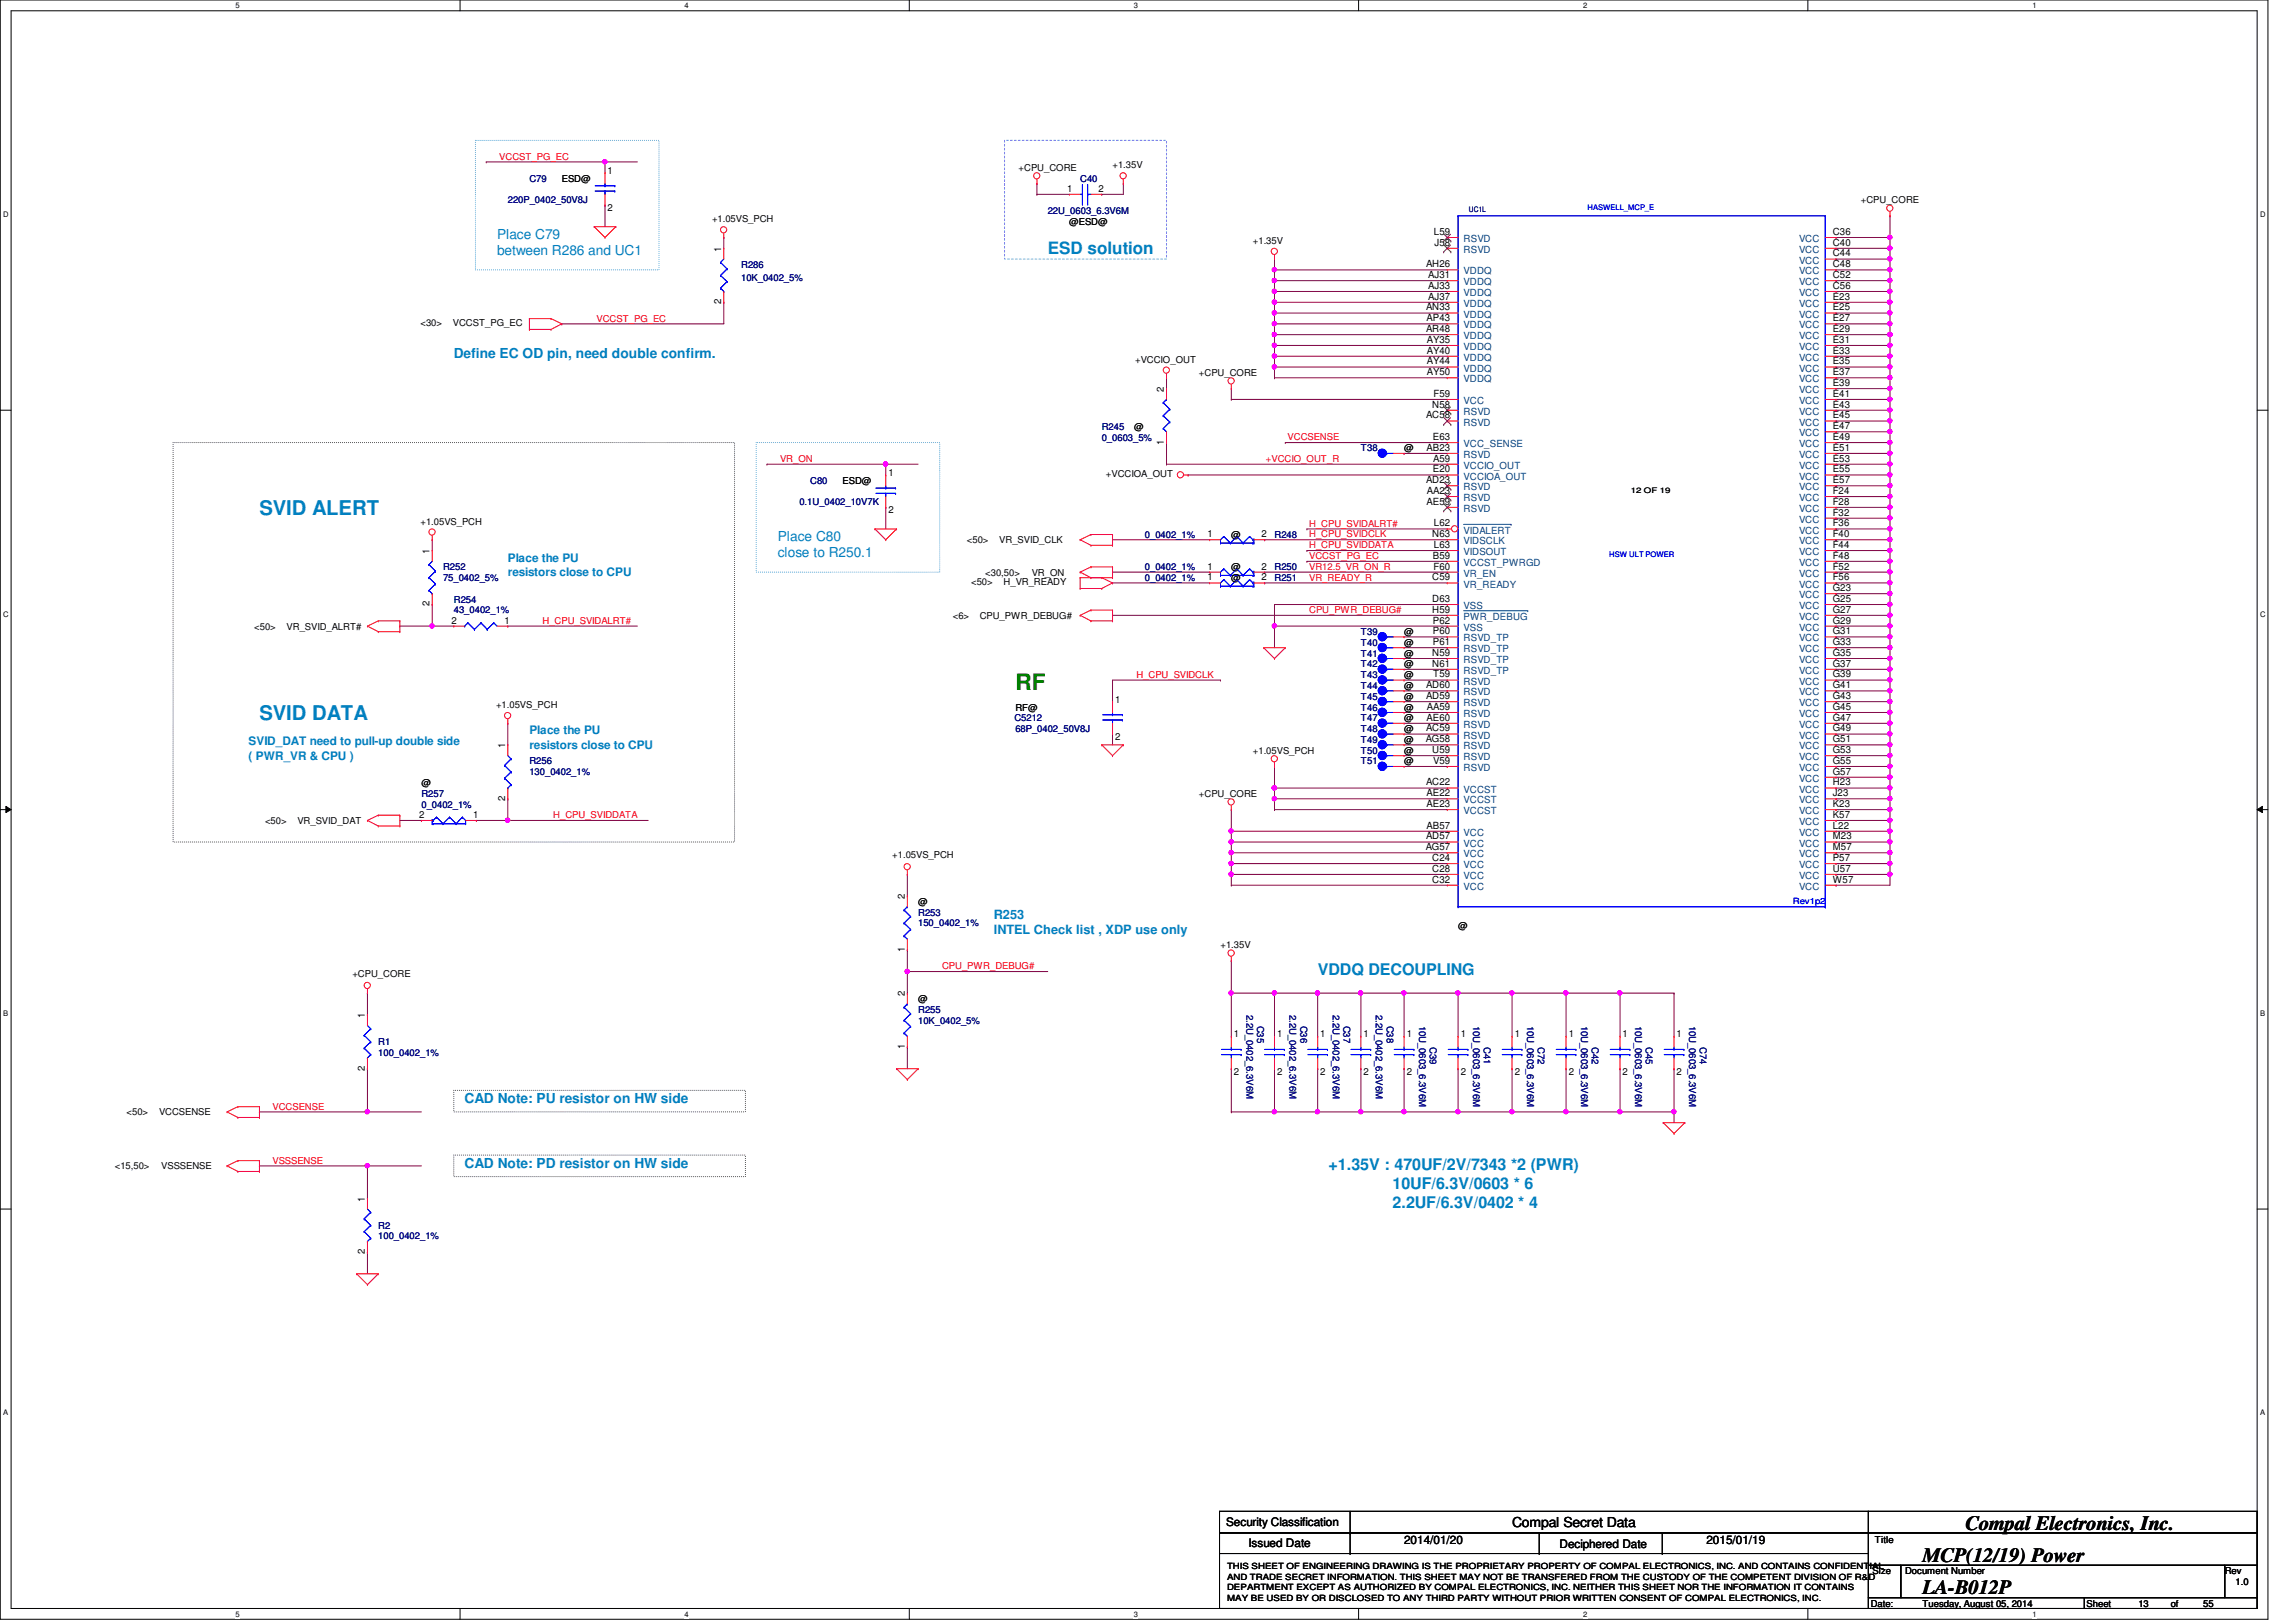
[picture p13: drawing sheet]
<svg xmlns="http://www.w3.org/2000/svg" width="297mm" height="210mm" viewBox="0 0 297 210" stroke-linecap="round" stroke-linejoin="round" font-family="sans-serif">
<defs><g id="words">
<text font-size="2.9" fill="#008000" x="131.4" y="89.3">RF</text>
<g font-size="2.6" fill="#0080c0">
<text x="33.6" y="66.7">SVID ALERT</text>
<text x="33.6" y="93.2">SVID DATA</text>
</g>
<g font-size="2.6">
<text x="254.3" y="198">Compal Electronics, Inc.</text>
<text x="248.7" y="202.1">MCP(12/19) Power</text>
<text x="248.7" y="206.3">LA-B012P</text>
</g>
<text font-size="2.2" fill="#0080c0" x="135.5" y="32.8">ESD solution</text>
<g font-size="2.1" fill="#0080c0">
<text x="170.5" y="126.2">VDDQ DECOUPLING</text>
<text x="171.9" y="151.4">+1.35V : 470UF/2V/7343 *2 (PWR)</text>
<text x="180.2" y="153.8">10UF/6.3V/0603 * 6</text>
<text x="180.2" y="156.3">2.2UF/6.3V/0402 * 4</text>
</g>
<g font-size="1.8" fill="#0080c0">
<text x="64.3" y="30.9">Place C79</text>
<text x="64.3" y="33">between R286 and UC1</text>
<text x="58.7" y="46.4">Define EC OD pin, need double confirm.</text>
<text x="100.6" y="70.1">Place C80</text>
<text x="100.6" y="72.1">close to R250.1</text>
<text x="60.1" y="142.7">CAD Note: PU resistor on HW side</text>
<text x="60.1" y="151.1">CAD Note: PD resistor on HW side</text>
</g>
<text font-size="1.8" x="195.6" y="197.6">Compal Secret Data</text>
<g font-size="1.7" fill="#0080c0">
<text x="128.6" y="118.9">R253</text>
<text x="128.6" y="120.8">INTEL Check list , XDP use only</text>
</g>
<g font-size="1.5" fill="#0080c0">
<text x="65.7" y="72.7">Place the PU</text>
<text x="65.7" y="74.5">resistors close to CPU</text>
<text x="68.5" y="95">Place the PU</text>
<text x="32.2" y="96.4">SVID_DAT need to pull-up double side</text>
<text x="32.2" y="98.3">( PWR_VR &amp; CPU )</text>
<text x="68.5" y="96.9">resistors close to CPU</text>
</g>
<g font-size="1.5">
<text x="158.6" y="197.5">Security Classification</text>
<text x="161.5" y="200.2">Issued Date</text>
<text x="181.6" y="199.8">2014/01/20</text>
<text x="201.8" y="200.3">Deciphered Date</text>
<text x="220.8" y="199.8">2015/01/19</text>
</g>
<g font-size="1.3">
<text x="78.6" y="22.5">1</text>
<text x="78.6" y="27.3">2</text>
<text x="138" y="24.8">1</text>
<text x="142.1" y="24.8">2</text>
<text x="93.3" y="32.6" transform="rotate(-90 93.3 32.6)">1</text>
<text x="184.5" y="34.6">AH26</text>
<text x="184.8" y="36">AJ31</text>
<text x="185.5" y="30.4">L59</text>
<text x="185.6" y="31.8">J58</text>
<text x="237.1" y="33.2">C44</text>
<text x="237.1" y="31.8">C40</text>
<text x="237.1" y="30.4">C36</text>
<text x="237.1" y="36">C52</text>
<text x="237.1" y="34.6">C48</text>
<text x="93.3" y="39.4" transform="rotate(-90 93.3 39.4)">2</text>
<text x="184.5" y="40.2">AN33</text>
<text x="184.6" y="41.6">AP43</text>
<text x="184.8" y="37.4">AJ33</text>
<text x="184.8" y="38.8">AJ37</text>
<text x="237.1" y="40.2">E25</text>
<text x="237.1" y="38.8">E23</text>
<text x="237.1" y="37.4">C56</text>
<text x="237.1" y="41.6">E27</text>
<text x="184.5" y="43">AR48</text>
<text x="184.6" y="44.4">AY35</text>
<text x="184.6" y="45.8">AY40</text>
<text x="184.6" y="47.2">AY44</text>
<text x="237.1" y="43">E29</text>
<text x="237.1" y="47.2">E35</text>
<text x="237.1" y="45.8">E33</text>
<text x="237.1" y="44.4">E31</text>
<text x="150.6" y="50.7" transform="rotate(-90 150.6 50.7)">2</text>
<text x="184.6" y="48.6">AY50</text>
<text x="185.3" y="52.7">N58</text>
<text x="185.5" y="51.4">F59</text>
<text x="237.1" y="50">E39</text>
<text x="237.1" y="48.6">E37</text>
<text x="237.1" y="52.7">E43</text>
<text x="237.1" y="51.4">E41</text>
<text x="150.6" y="57.5" transform="rotate(-90 150.6 57.5)">1</text>
<text x="184.5" y="54.1">AC58</text>
<text x="184.6" y="58.3">AB23</text>
<text x="185.4" y="56.9">E63</text>
<text x="185.4" y="59.7">A59</text>
<text x="237.1" y="54.1">E45</text>
<text x="237.1" y="56.9">E49</text>
<text x="237.1" y="55.5">E47</text>
<text x="237.1" y="59.7">E53</text>
<text x="237.1" y="58.3">E51</text>
<text x="114.9" y="61.6">1</text>
<text x="184.5" y="62.5">AD23</text>
<text x="184.6" y="65.3">AE59</text>
<text x="184.6" y="63.9">AA23</text>
<text x="185.4" y="61.1">E20</text>
<text x="237.1" y="61.1">E55</text>
<text x="237.1" y="62.5">E57</text>
<text x="237.1" y="63.9">F24</text>
<text x="237.1" y="65.3">F28</text>
<text x="55.6" y="71.7" transform="rotate(-90 55.6 71.7)">1</text>
<text x="114.9" y="66.4">2</text>
<text x="156.2" y="69.5">1</text>
<text x="163.2" y="69.5">2</text>
<text x="185.3" y="69.5">N63</text>
<text x="185.5" y="70.9">L63</text>
<text x="185.5" y="68.1">L62</text>
<text x="237.1" y="68.1">F36</text>
<text x="237.1" y="66.7">F32</text>
<text x="237.1" y="69.5">F40</text>
<text x="237.1" y="70.9">F44</text>
<text x="156.2" y="73.7">1</text>
<text x="156.2" y="75.1">1</text>
<text x="163.2" y="73.7">2</text>
<text x="163.2" y="75.1">2</text>
<text x="185.3" y="77.9">D63</text>
<text x="185.3" y="75.1">C59</text>
<text x="185.4" y="72.3">B59</text>
<text x="185.5" y="73.7">F60</text>
<text x="237.1" y="72.3">F48</text>
<text x="237.1" y="75.1">F56</text>
<text x="237.1" y="73.7">F52</text>
<text x="237.1" y="76.5">G23</text>
<text x="237.1" y="77.9">G25</text>
<text x="55.6" y="78.5" transform="rotate(-90 55.6 78.5)">2</text>
<text x="58.4" y="80.7">2</text>
<text x="65.3" y="80.7">1</text>
<text x="185.3" y="79.3">H59</text>
<text x="185.4" y="82.1">P60</text>
<text x="185.4" y="80.7">P62</text>
<text x="185.4" y="83.5">P61</text>
<text x="237.1" y="79.3">G27</text>
<text x="237.1" y="82.1">G31</text>
<text x="237.1" y="80.7">G29</text>
<text x="237.1" y="83.5">G33</text>
<text x="184.5" y="89.1">AD60</text>
<text x="185.3" y="84.9">N59</text>
<text x="185.3" y="86.3">N61</text>
<text x="185.4" y="87.7">T59</text>
<text x="237.1" y="84.9">G35</text>
<text x="237.1" y="86.3">G37</text>
<text x="237.1" y="89.1">G41</text>
<text x="237.1" y="87.7">G39</text>
<text x="144.3" y="90.9">1</text>
<text x="144.3" y="95.8">2</text>
<text x="184.5" y="90.5">AD59</text>
<text x="184.5" y="94.7">AC59</text>
<text x="184.6" y="93.3">AE60</text>
<text x="184.6" y="91.9">AA59</text>
<text x="237.1" y="90.5">G43</text>
<text x="237.1" y="93.3">G47</text>
<text x="237.1" y="91.9">G45</text>
<text x="237.1" y="94.7">G49</text>
<text x="65.4" y="96.8" transform="rotate(-90 65.4 96.8)">1</text>
<text x="184.4" y="96.1">AG58</text>
<text x="184.5" y="101.6">AC22</text>
<text x="185.3" y="97.5">U59</text>
<text x="185.4" y="98.8">V59</text>
<text x="237.1" y="97.5">G53</text>
<text x="237.1" y="96.1">G51</text>
<text x="237.1" y="100.2">G57</text>
<text x="237.1" y="98.8">G55</text>
<text x="237.1" y="101.6">H23</text>
<text x="54.2" y="105.8">2</text>
<text x="61.2" y="105.8">1</text>
<text x="65.4" y="103.6" transform="rotate(-90 65.4 103.6)">2</text>
<text x="184.6" y="103">AE22</text>
<text x="184.6" y="104.4">AE23</text>
<text x="184.6" y="107.2">AB57</text>
<text x="237.1" y="104.4">K23</text>
<text x="237.1" y="103">J23</text>
<text x="237.1" y="105.8">K57</text>
<text x="237.1" y="107.2">L22</text>
<text x="184.4" y="110">AG57</text>
<text x="184.5" y="108.6">AD57</text>
<text x="185.3" y="112.8">C28</text>
<text x="185.3" y="111.4">C24</text>
<text x="237.1" y="111.4">P57</text>
<text x="237.1" y="110">M57</text>
<text x="237.1" y="108.6">M23</text>
<text x="237.1" y="112.8">U57</text>
<text x="117" y="116.4" transform="rotate(-90 117 116.4)">2</text>
<text x="185.3" y="114.2">C32</text>
<text x="237.1" y="114.2">W57</text>
<text x="117" y="123.2" transform="rotate(-90 117 123.2)">1</text>
<text x="47.2" y="131.7" transform="rotate(-90 47.2 131.7)">1</text>
<text x="117" y="128.9" transform="rotate(-90 117 128.9)">2</text>
<text x="117" y="135.8" transform="rotate(-90 117 135.8)">1</text>
<text x="159.6" y="134.2">1</text>
<text x="165.2" y="134.2">1</text>
<text x="170.8" y="134.2">1</text>
<text x="176.4" y="134.2">1</text>
<text x="182" y="134.2">1</text>
<text x="189" y="134.2">1</text>
<text x="196" y="134.2">1</text>
<text x="202.9" y="134.2">1</text>
<text x="209.9" y="134.2">1</text>
<text x="216.9" y="134.2">1</text>
<text x="47.2" y="138.6" transform="rotate(-90 47.2 138.6)">2</text>
<text x="159.6" y="139.1">2</text>
<text x="165.2" y="139.1">2</text>
<text x="170.8" y="139.1">2</text>
<text x="176.4" y="139.1">2</text>
<text x="182" y="139.1">2</text>
<text x="189" y="139.1">2</text>
<text x="196" y="139.1">2</text>
<text x="202.9" y="139.1">2</text>
<text x="209.9" y="139.1">2</text>
<text x="216.9" y="139.1">2</text>
<text x="47.2" y="155.5" transform="rotate(-90 47.2 155.5)">1</text>
<text x="47.2" y="162.3" transform="rotate(-90 47.2 162.3)">2</text>
</g>
<g font-size="1.3" fill="#004080">
<text x="189.4" y="31.3">RSVD</text>
<text x="189.4" y="32.7">RSVD</text>
<text x="189.4" y="35.5">VDDQ</text>
<text x="232.7" y="34.1">VCC</text>
<text x="232.7" y="32.7">VCC</text>
<text x="232.7" y="31.3">VCC</text>
<text x="232.7" y="35.5">VCC</text>
<text x="189.4" y="36.9">VDDQ</text>
<text x="189.4" y="38.3">VDDQ</text>
<text x="189.4" y="39.7">VDDQ</text>
<text x="189.4" y="41.1">VDDQ</text>
<text x="232.7" y="36.9">VCC</text>
<text x="232.7" y="41.1">VCC</text>
<text x="232.7" y="39.7">VCC</text>
<text x="232.7" y="38.3">VCC</text>
<text x="189.4" y="42.5">VDDQ</text>
<text x="189.4" y="43.9">VDDQ</text>
<text x="189.4" y="45.3">VDDQ</text>
<text x="189.4" y="46.7">VDDQ</text>
<text x="232.7" y="43.9">VCC</text>
<text x="232.7" y="42.5">VCC</text>
<text x="232.7" y="46.7">VCC</text>
<text x="232.7" y="45.3">VCC</text>
<text x="189.4" y="53.7">RSVD</text>
<text x="189.4" y="49.5">VDDQ</text>
<text x="189.4" y="48.1">VDDQ</text>
<text x="189.4" y="52.3">VCC</text>
<text x="232.7" y="48.1">VCC</text>
<text x="232.7" y="50.9">VCC</text>
<text x="232.7" y="49.5">VCC</text>
<text x="232.7" y="53.7">VCC</text>
<text x="232.7" y="52.3">VCC</text>
<text x="189.4" y="57.9">VCC_SENSE</text>
<text x="189.4" y="55.1">RSVD</text>
<text x="189.4" y="59.3">RSVD</text>
<text x="232.7" y="55.1">VCC</text>
<text x="232.7" y="57.9">VCC</text>
<text x="232.7" y="56.5">VCC</text>
<text x="232.7" y="59.3">VCC</text>
<text x="189.4" y="64.9">RSVD</text>
<text x="189.4" y="63.5">RSVD</text>
<text x="189.4" y="62.1">VCCIOA_OUT</text>
<text x="189.4" y="60.7">VCCIO_OUT</text>
<text x="232.7" y="62.1">VCC</text>
<text x="232.7" y="60.7">VCC</text>
<text x="232.7" y="63.5">VCC</text>
<text x="232.7" y="64.9">VCC</text>
<text x="189.4" y="70.4">VIDSCLK</text>
<text x="189.4" y="71.8">VIDSOUT</text>
<text x="189.4" y="69">VIDALERT</text>
<text x="189.4" y="66.3">RSVD</text>
<text x="232.7" y="69">VCC</text>
<text x="232.7" y="67.6">VCC</text>
<text x="232.7" y="66.3">VCC</text>
<text x="232.7" y="70.4">VCC</text>
<text x="232.7" y="71.8">VCC</text>
<text x="189.4" y="74.6">VR_EN</text>
<text x="189.4" y="76">VR_READY</text>
<text x="189.4" y="73.2">VCCST_PWRGD</text>
<text x="232.7" y="73.2">VCC</text>
<text x="232.7" y="76">VCC</text>
<text x="232.7" y="74.6">VCC</text>
<text x="232.7" y="77.4">VCC</text>
<text x="189.4" y="83">RSVD_TP</text>
<text x="189.4" y="81.6">VSS</text>
<text x="189.4" y="80.2">PWR_DEBUG</text>
<text x="189.4" y="78.8">VSS</text>
<text x="232.7" y="78.8">VCC</text>
<text x="232.7" y="80.2">VCC</text>
<text x="232.7" y="83">VCC</text>
<text x="232.7" y="81.6">VCC</text>
<text x="189.4" y="84.4">RSVD_TP</text>
<text x="189.4" y="85.8">RSVD_TP</text>
<text x="189.4" y="88.6">RSVD</text>
<text x="189.4" y="87.2">RSVD_TP</text>
<text x="232.7" y="84.4">VCC</text>
<text x="232.7" y="85.8">VCC</text>
<text x="232.7" y="87.2">VCC</text>
<text x="232.7" y="88.6">VCC</text>
<text x="189.4" y="90">RSVD</text>
<text x="189.4" y="91.4">RSVD</text>
<text x="189.4" y="94.2">RSVD</text>
<text x="189.4" y="95.6">RSVD</text>
<text x="189.4" y="92.8">RSVD</text>
<text x="232.7" y="90">VCC</text>
<text x="232.7" y="91.4">VCC</text>
<text x="232.7" y="94.2">VCC</text>
<text x="232.7" y="92.8">VCC</text>
<text x="232.7" y="95.6">VCC</text>
<text x="189.4" y="97">RSVD</text>
<text x="189.4" y="99.8">RSVD</text>
<text x="189.4" y="98.4">RSVD</text>
<text x="232.7" y="98.4">VCC</text>
<text x="232.7" y="97">VCC</text>
<text x="232.7" y="101.2">VCC</text>
<text x="232.7" y="99.8">VCC</text>
<text x="189.4" y="104">VCCST</text>
<text x="189.4" y="105.4">VCCST</text>
<text x="189.4" y="102.6">VCCST</text>
<text x="232.7" y="105.4">VCC</text>
<text x="232.7" y="104">VCC</text>
<text x="232.7" y="102.6">VCC</text>
<text x="232.7" y="106.8">VCC</text>
<text x="189.4" y="108.2">VCC</text>
<text x="189.4" y="109.6">VCC</text>
<text x="189.4" y="111">VCC</text>
<text x="189.4" y="113.7">VCC</text>
<text x="189.4" y="112.4">VCC</text>
<text x="232.7" y="108.2">VCC</text>
<text x="232.7" y="112.4">VCC</text>
<text x="232.7" y="111">VCC</text>
<text x="232.7" y="109.6">VCC</text>
<text x="232.7" y="113.7">VCC</text>
<text x="189.4" y="115.1">VCC</text>
<text x="232.7" y="115.1">VCC</text>
</g>
<g font-size="1.2" fill="#f00">
<text x="64.6" y="20.7">VCCST_PG_EC</text>
<text x="77.2" y="41.6">VCCST_PG_EC</text>
<text x="100.9" y="59.8">VR_ON</text>
<text x="163.8" y="59.8">+VCCIO_OUT_R</text>
<text x="166.6" y="57">VCCSENSE</text>
<text x="169.4" y="68.2">H_CPU_SVIDALRT#</text>
<text x="169.4" y="71">H_CPU_SVIDDATA</text>
<text x="169.4" y="69.6">H_CPU_SVIDCLK</text>
<text x="169.4" y="72.3">VCCST_PG_EC</text>
<text x="169.4" y="75.1">VR_READY_R</text>
<text x="169.4" y="73.7">VR12.5_VR_ON_R</text>
<text x="70.2" y="80.7">H_CPU_SVIDALRT#</text>
<text x="169.4" y="79.3">CPU_PWR_DEBUG#</text>
<text x="147" y="87.7">H_CPU_SVIDCLK</text>
<text x="71.6" y="105.9">H_CPU_SVIDDATA</text>
<text x="121.9" y="125.4">CPU_PWR_DEBUG#</text>
<text x="35.3" y="143.6">VCCSENSE</text>
<text x="35.3" y="150.6">VSSSENSE</text>
</g>
<g font-size="1.2" fill="#000080">
<text x="68.5" y="23.5">C79</text>
<text x="139.7" y="23.5">C40</text>
<text x="65.7" y="26.3">220P_0402_50V8J</text>
<text x="135.5" y="27.7">22U_0603_6.3V6M</text>
<text x="95.9" y="34.7">R286</text>
<text x="95.9" y="36.4">10K_0402_5%</text>
<text x="142.5" y="55.6">R245</text>
<text x="142.5" y="57">0_0603_5%</text>
<text x="176.1" y="58.4">T38</text>
<text x="103.4" y="65.4">0.1U_0402_10V7K</text>
<text x="104.8" y="62.6">C80</text>
<text x="148.1" y="69.6">0_0402_1%</text>
<text x="164.9" y="69.6">R248</text>
<text x="57.3" y="73.8">R252</text>
<text x="57.3" y="75.2">75_0402_5%</text>
<text x="58.7" y="78">R254</text>
<text x="148.1" y="73.8">0_0402_1%</text>
<text x="148.1" y="75.2">0_0402_1%</text>
<text x="164.9" y="73.8">R250</text>
<text x="164.9" y="75.2">R251</text>
<text x="58.7" y="79.4">43_0402_1%</text>
<text x="176.1" y="82.2">T39</text>
<text x="176.1" y="83.6">T40</text>
<text x="176.1" y="87.8">T43</text>
<text x="176.1" y="89.2">T44</text>
<text x="176.1" y="86.4">T42</text>
<text x="176.1" y="85">T41</text>
<text x="131.2" y="93.3">C5212</text>
<text x="131.4" y="94.7">68P_0402_50V8J</text>
<text x="176.1" y="93.3">T47</text>
<text x="176.1" y="94.7">T48</text>
<text x="176.1" y="90.6">T45</text>
<text x="176.1" y="91.9">T46</text>
<text x="68.5" y="98.9">R256</text>
<text x="68.5" y="100.3">130_0402_1%</text>
<text x="176.1" y="96.1">T49</text>
<text x="176.1" y="98.9">T51</text>
<text x="176.1" y="97.5">T50</text>
<text x="54.5" y="103.1">R257</text>
<text x="54.5" y="104.5">0_0402_1%</text>
<text x="118.8" y="118.5">R253</text>
<text x="118.8" y="119.9">150_0402_1%</text>
<text x="118.8" y="131.1">R255</text>
<text x="161.2" y="131.3" transform="rotate(90 161.2 131.3)">2.2U_0402_6.3V6M</text>
<text x="166.8" y="131.3" transform="rotate(90 166.8 131.3)">2.2U_0402_6.3V6M</text>
<text x="172.4" y="131.3" transform="rotate(90 172.4 131.3)">2.2U_0402_6.3V6M</text>
<text x="178" y="131.3" transform="rotate(90 178 131.3)">2.2U_0402_6.3V6M</text>
<text x="48.9" y="135.3">R1</text>
<text x="48.9" y="136.7">100_0402_1%</text>
<text x="118.8" y="132.5">10K_0402_5%</text>
<text x="162.6" y="132.7" transform="rotate(90 162.6 132.7)">C35</text>
<text x="168.2" y="132.7" transform="rotate(90 168.2 132.7)">C36</text>
<text x="173.8" y="132.7" transform="rotate(90 173.8 132.7)">C37</text>
<text x="179.4" y="132.7" transform="rotate(90 179.4 132.7)">C38</text>
<text x="183.6" y="132.7" transform="rotate(90 183.6 132.7)">10U_0603_6.3V6M</text>
<text x="185" y="135.5" transform="rotate(90 185 135.5)">C39</text>
<text x="190.6" y="132.7" transform="rotate(90 190.6 132.7)">10U_0603_6.3V6M</text>
<text x="192" y="135.5" transform="rotate(90 192 135.5)">C41</text>
<text x="197.6" y="132.7" transform="rotate(90 197.6 132.7)">10U_0603_6.3V6M</text>
<text x="199" y="135.5" transform="rotate(90 199 135.5)">C72</text>
<text x="204.6" y="132.7" transform="rotate(90 204.6 132.7)">10U_0603_6.3V6M</text>
<text x="205.9" y="135.5" transform="rotate(90 205.9 135.5)">C42</text>
<text x="211.5" y="132.7" transform="rotate(90 211.5 132.7)">10U_0603_6.3V6M</text>
<text x="212.9" y="135.5" transform="rotate(90 212.9 135.5)">C45</text>
<text x="218.5" y="132.7" transform="rotate(90 218.5 132.7)">10U_0603_6.3V6M</text>
<text x="219.9" y="135.5" transform="rotate(90 219.9 135.5)">C74</text>
<text x="48.9" y="159">R2</text>
<text x="48.9" y="160.4">100_0402_1%</text>
</g>
<g font-size="1.2">
<text x="72.7" y="23.5">ESD@</text>
<text x="131.8" y="22.1">+CPU_CORE</text>
<text x="143.9" y="21.8">+1.35V</text>
<text x="92.1" y="28.8">+1.05VS_PCH</text>
<text x="138.3" y="29.1">@ESD@</text>
<text x="240.7" y="26.3">+CPU_CORE</text>
<text x="162.1" y="31.6">+1.35V</text>
<text x="54.4" y="42.2">&lt;30&gt;</text>
<text x="58.6" y="42.2">VCCST_PG_EC</text>
<text x="146.9" y="46.9">+VCCIO_OUT</text>
<text x="155.1" y="48.6">+CPU_CORE</text>
<text x="146.7" y="55.6">@</text>
<text x="181.6" y="58.4">@</text>
<text x="109" y="62.6">ESD@</text>
<text x="143.1" y="61.8">+VCCIOA_OUT</text>
<text x="54.4" y="67.9">+1.05VS_PCH</text>
<text x="125.1" y="70.3">&lt;50&gt;</text>
<text x="129.3" y="70.3">VR_SVID_CLK</text>
<text x="159.3" y="69.6">@</text>
<text x="125.6" y="75.7">&lt;50&gt;</text>
<text x="127.5" y="74.5">&lt;30,50&gt;</text>
<text x="129.8" y="75.7">H_VR_READY</text>
<text x="133.5" y="74.5">VR_ON</text>
<text x="159.3" y="73.8">@</text>
<text x="159.3" y="75.2">@</text>
<text x="32.9" y="81.5">&lt;50&gt;</text>
<text x="37.1" y="81.5">VR_SVID_ALRT#</text>
<text x="123.3" y="80.1">&lt;6&gt;</text>
<text x="126.7" y="80.1">CPU_PWR_DEBUG#</text>
<text x="181.6" y="82.2">@</text>
<text x="181.6" y="83.6">@</text>
<text x="181.6" y="87.8">@</text>
<text x="181.6" y="89.2">@</text>
<text x="181.6" y="86.4">@</text>
<text x="181.6" y="85">@</text>
<text x="64.2" y="91.7">+1.05VS_PCH</text>
<text x="131.4" y="91.9">RF@</text>
<text x="181.6" y="93.3">@</text>
<text x="181.6" y="94.7">@</text>
<text x="181.6" y="90.6">@</text>
<text x="181.6" y="91.9">@</text>
<text x="54.5" y="101.7">@</text>
<text x="162.1" y="97.5">+1.05VS_PCH</text>
<text x="181.6" y="96.1">@</text>
<text x="181.6" y="98.9">@</text>
<text x="181.6" y="97.5">@</text>
<text x="34.3" y="106.6">&lt;50&gt;</text>
<text x="38.5" y="106.6">VR_SVID_DAT</text>
<text x="155.1" y="103.1">+CPU_CORE</text>
<text x="115.4" y="111.1">+1.05VS_PCH</text>
<text x="118.8" y="117.1">@</text>
<text x="157.9" y="122.7">+1.35V</text>
<text x="188.6" y="120.2">@</text>
<text x="45.6" y="126.4">+CPU_CORE</text>
<text x="118.8" y="129.7">@</text>
<text x="16.4" y="144.4">&lt;50&gt;</text>
<text x="20.6" y="144.4">VCCSENSE</text>
<text x="14.9" y="151.3">&lt;15,50&gt;</text>
<text x="20.9" y="151.3">VSSSENSE</text>
<text x="242.3" y="203.7">Size</text>
<text x="242.6" y="199.6">Title</text>
<text x="246.5" y="203.7">Document Number</text>
<text x="287.8" y="203.7">Rev</text>
<text x="242" y="207.9">Date:</text>
<text x="248.7" y="207.9">Tuesday, August 05, 2014</text>
<text x="270" y="207.9">Sheet</text>
<text x="276.6" y="207.9">13</text>
<text x="280.8" y="207.9">of</text>
<text x="285" y="207.9">55</text>
<text x="289.2" y="205.1">1.0</text>
</g>
<text font-size="1.1" fill="#00f" x="231.9" y="117">Rev1p2</text>
<g font-size="1.1">
<text x="158.7" y="203.1">THIS SHEET OF ENGINEERING DRAWING IS THE PROPRIETARY PROPERTY OF COMPAL ELECTRONICS, INC. AND CONTAINS CONFIDENTIAL</text>
<text x="158.7" y="204.4">AND TRADE SECRET INFORMATION. THIS SHEET MAY NOT BE TRANSFERED FROM THE CUSTODY OF THE COMPETENT DIVISION OF R&amp;D</text>
<text x="158.7" y="205.8">DEPARTMENT EXCEPT AS AUTHORIZED BY COMPAL ELECTRONICS, INC. NEITHER THIS SHEET NOR THE INFORMATION IT CONTAINS</text>
<text x="158.7" y="207.1">MAY BE USED BY OR DISCLOSED TO ANY THIRD PARTY WITHOUT PRIOR WRITTEN CONSENT OF COMPAL ELECTRONICS, INC.</text>
</g>
<g font-size="1">
<text x="30.5" y="1.1">5</text>
<text x="88.6" y="1.1">4</text>
<text x="146.7" y="1.1">3</text>
<text x="204.8" y="1.1">2</text>
<text x="262.9" y="1.1">1</text>
<text x=".4" y="28.1">D</text>
<text x="292.4" y="28.1">D</text>
<text x="211" y="63.8">12 OF 19</text>
<text x=".4" y="79.8">C</text>
<text x="292.4" y="79.8">C</text>
<text x=".4" y="131.5">B</text>
<text x="292.4" y="131.5">B</text>
<text x=".4" y="183.2">A</text>
<text x="292.4" y="183.2">A</text>
<text x="30.5" y="209.2">5</text>
<text x="88.6" y="209.2">4</text>
<text x="146.7" y="209.2">3</text>
<text x="204.8" y="209.2">2</text>
<text x="262.9" y="209.2">1</text>
</g>
<text font-size="1" fill="#000080" x="190" y="27.4">UC1L</text>
<g font-size="1" fill="#00f">
<text x="205.4" y="27.1">HASWELL_MCP_E</text>
<text x="208.2" y="72.1">HSW ULT POWER</text>
</g>
</g></defs>
<path d="M0 0h293.4v209.5h-293.4zM1.4 1.4h290.6v206.8h-290.6z" fill="none" stroke="#000" stroke-width=".13"/>
<g fill="#fff">
<path d="M30.5 .2h.5v1.1h-.5z"/>
<path d="M30.5 208.3h.5v1.1h-.5z"/>
</g>
<path d="M59.5 0v1.4M59.5 208.2v1.3" fill="none" stroke="#000" stroke-width=".13"/>
<g fill="#fff">
<path d="M88.6 .2h.5v1.1h-.5z"/>
<path d="M88.6 208.3h.5v1.1h-.5z"/>
</g>
<path d="M117.6 0v1.4M117.6 208.2v1.3" fill="none" stroke="#000" stroke-width=".13"/>
<g fill="#fff">
<path d="M146.7 .2h.5v1.1h-.5z"/>
<path d="M146.7 208.3h.5v1.1h-.5z"/>
</g>
<path d="M175.8 0v1.4M175.8 208.2v1.3" fill="none" stroke="#000" stroke-width=".13"/>
<g fill="#fff">
<path d="M204.8 .2h.6v1.1h-.6z"/>
<path d="M204.8 208.3h.6v1.1h-.6z"/>
</g>
<path d="M233.9 0v1.4M233.9 208.2v1.3" fill="none" stroke="#000" stroke-width=".13"/>
<g fill="#fff">
<path d="M262.9 .2h.6v1.1h-.6z"/>
<path d="M262.9 208.3h.6v1.1h-.6z"/>
<path d="M.4 27.2h.7v1.1h-.7z"/>
<path d="M292.4 27.2h.7v1.1h-.7z"/>
<path d="M.4 78.9h.7v1.1h-.7z"/>
<path d="M292.4 78.9h.7v1.1h-.7z"/>
</g>
<path d="M0 53.1h1.4M292 53.1h1.4" fill="none" stroke="#000" stroke-width=".13"/>
<g fill="#fff">
<path d="M.4 130.6h.7v1.1h-.7z"/>
<path d="M292.4 130.6h.6v1.1h-.6z"/>
</g>
<path d="M0 104.8h1.4M.8 104.4l.6 .4-.6 .4zM292 104.8l.7-.4v.8zM292 104.8h1.4" fill="none" stroke="#000" stroke-width=".13"/>
<path d="M.8 104.4l.6 .4-.6 .4zM292 104.8l.7-.4v.8z" fill="#000"/>
<g fill="#fff">
<path d="M.4 182.3h.7v1.1h-.7z"/>
<path d="M292.4 182.3h.6v1.1h-.6z"/>
</g>
<path d="M0 156.5h1.4M292 156.5h1.4" fill="none" stroke="#000" stroke-width=".13"/>
<path d="M22.4 57.3h72.6v51.7h-72.6zM58.7 149.5h37.7v2.8h-37.7zM58.7 141.1h37.7v2.8h-37.7z" fill="none" stroke="#000" stroke-width=".13" stroke-dasharray="0 .3"/>
<path d="M130 18.2h20.9v15.3h-20.9z" fill="none" stroke="#8080ff" stroke-width=".13" stroke-dasharray=".3 .3"/>
<path d="M61.5 18.2h23.8v16.7h-23.8zM97.8 57.3h23.8v16.7h-23.8z" fill="none" stroke="#0080ff" stroke-width=".13" stroke-dasharray="0 .3"/>
<g fill="none" stroke="#800040" stroke-width=".13">
<path d="M237.5 30.7h.1M237.5 30.7h7M244.5 39.1h.1M244.5 39.1v1.4M72.7 41.9h.1M72.7 41.9h20.9M150.9 57.3h.1M150.9 48.9h.1M150.9 48.9v1.4M150.9 57.3v2.8M150.9 60.1h.1M150.9 60.1h36.3"/>
<path d="M143.9 90.8h.1M143.9 95h.1M143.9 95v1.4M157.9 88h.1M157.9 88h-14v2.8"/>
</g>
<circle cx="244.5" cy="39.1" r=".29" fill="#f0f"/>
<circle cx="244.5" cy="39.1" r=".29" fill="none" stroke="#f0f" stroke-width=".13"/>
<path d="M237.5 37.7h.1M237.5 37.7h7M244.5 37.7h.1M244.5 37.7v1.4" fill="none" stroke="#800040" stroke-width=".13"/>
<circle cx="244.5" cy="37.7" r=".29" fill="#f0f"/>
<circle cx="244.5" cy="37.7" r=".29" fill="none" stroke="#f0f" stroke-width=".13"/>
<path d="M244.5 32.1h.1M244.5 32.1v1.4" fill="none" stroke="#800040" stroke-width=".13"/>
<circle cx="244.5" cy="32.1" r=".29" fill="#f0f"/>
<circle cx="244.5" cy="32.1" r=".29" fill="none" stroke="#f0f" stroke-width=".13"/>
<path d="M237.5 34.9h.1M237.5 36.3h.1M237.5 34.9h7M244.5 34.9h.1M244.5 34.9v1.4h-7M237.5 40.5h.1M237.5 40.5h7" fill="none" stroke="#800040" stroke-width=".13"/>
<circle cx="244.5" cy="34.9" r=".29" fill="#f0f"/>
<circle cx="244.5" cy="34.9" r=".29" fill="none" stroke="#f0f" stroke-width=".13"/>
<path d="M244.5 36.3h.1M244.5 36.3v1.4" fill="none" stroke="#800040" stroke-width=".13"/>
<circle cx="244.5" cy="36.3" r=".29" fill="#f0f"/>
<circle cx="244.5" cy="36.3" r=".29" fill="none" stroke="#f0f" stroke-width=".13"/>
<path d="M237.5 32.1h.1M237.5 39.1h.1M237.5 32.1h7M237.5 39.1h7M244.5 27.9h.1M244.5 27.9v2.8M244.5 41.9h.1M244.5 41.9v1.4" fill="none" stroke="#800040" stroke-width=".13"/>
<circle cx="244.5" cy="43.3" r=".29" fill="#f0f"/>
<circle cx="244.5" cy="43.3" r=".29" fill="none" stroke="#f0f" stroke-width=".13"/>
<circle cx="244.5" cy="41.9" r=".29" fill="#f0f"/>
<circle cx="244.5" cy="41.9" r=".29" fill="none" stroke="#f0f" stroke-width=".13"/>
<path d="M244.5 33.5h.1M244.5 33.5v1.4" fill="none" stroke="#800040" stroke-width=".13"/>
<circle cx="244.5" cy="33.5" r=".29" fill="#f0f"/>
<circle cx="244.5" cy="33.5" r=".29" fill="none" stroke="#f0f" stroke-width=".13"/>
<path d="M237.5 33.5h.1M237.5 33.5h7M244.5 30.7h.1M244.5 30.7v1.4M237.5 41.9h.1M237.5 41.9h7" fill="none" stroke="#800040" stroke-width=".13"/>
<circle cx="244.5" cy="30.7" r=".29" fill="#f0f"/>
<circle cx="244.5" cy="30.7" r=".29" fill="none" stroke="#f0f" stroke-width=".13"/>
<path d="M181.6 58.7h.1M181.6 58.7h5.6M237.5 114.6h.1M237.5 113.2h.1M237.5 114.6h7M237.5 113.2h7" fill="none" stroke="#800040" stroke-width=".13"/>
<circle cx="244.5" cy="113.1" r=".29" fill="#f0f"/>
<circle cx="244.5" cy="113.1" r=".29" fill="none" stroke="#f0f" stroke-width=".13"/>
<path d="M237.5 111.8h.1M237.5 109h.1M237.5 109h7M244.5 113.2h.1M244.5 110.4h.1M244.5 110.4v1.4h-7M244.5 113.2v1.4" fill="none" stroke="#800040" stroke-width=".13"/>
<circle cx="244.5" cy="110.3" r=".29" fill="#f0f"/>
<circle cx="244.5" cy="110.3" r=".29" fill="none" stroke="#f0f" stroke-width=".13"/>
<path d="M237.5 110.4h.1M237.5 106.2h.1M237.5 110.4h7M237.5 106.2h7M244.5 107.6h.1M244.5 107.6v1.4" fill="none" stroke="#800040" stroke-width=".13"/>
<circle cx="244.5" cy="107.5" r=".29" fill="#f0f"/>
<circle cx="244.5" cy="107.5" r=".29" fill="none" stroke="#f0f" stroke-width=".13"/>
<path d="M237.5 107.6h.1M237.5 107.6h7M244.5 109h.1M244.5 109v1.4" fill="none" stroke="#800040" stroke-width=".13"/>
<circle cx="244.5" cy="108.9" r=".29" fill="#f0f"/>
<circle cx="244.5" cy="108.9" r=".29" fill="none" stroke="#f0f" stroke-width=".13"/>
<path d="M237.5 103.4h.1M237.5 103.4h7M244.5 104.8h.1M244.5 104.8v1.4" fill="none" stroke="#800040" stroke-width=".13"/>
<circle cx="244.5" cy="104.7" r=".29" fill="#f0f"/>
<circle cx="244.5" cy="104.7" r=".29" fill="none" stroke="#f0f" stroke-width=".13"/>
<path d="M237.5 104.8h.1M237.5 104.8h7M244.5 106.2h.1M244.5 106.2v1.4" fill="none" stroke="#800040" stroke-width=".13"/>
<circle cx="244.5" cy="106.1" r=".29" fill="#f0f"/>
<circle cx="244.5" cy="106.1" r=".29" fill="none" stroke="#f0f" stroke-width=".13"/>
<path d="M237.5 100.6h.1M237.5 100.6h7M244.5 102h.1M244.5 102v1.4" fill="none" stroke="#800040" stroke-width=".13"/>
<circle cx="244.5" cy="102" r=".29" fill="#f0f"/>
<circle cx="244.5" cy="102" r=".29" fill="none" stroke="#f0f" stroke-width=".13"/>
<path d="M237.5 102h.1M237.5 102h7M244.5 103.4h.1M244.5 103.4v1.4" fill="none" stroke="#800040" stroke-width=".13"/>
<circle cx="244.5" cy="103.4" r=".29" fill="#f0f"/>
<circle cx="244.5" cy="103.4" r=".29" fill="none" stroke="#f0f" stroke-width=".13"/>
<path d="M237.5 97.8h.1M237.5 97.8h7M244.5 99.2h.1M244.5 99.2v1.4" fill="none" stroke="#800040" stroke-width=".13"/>
<circle cx="244.5" cy="99.2" r=".29" fill="#f0f"/>
<circle cx="244.5" cy="99.2" r=".29" fill="none" stroke="#f0f" stroke-width=".13"/>
<path d="M237.5 99.2h.1M237.5 99.2h7M244.5 100.6h.1M244.5 100.6v1.4" fill="none" stroke="#800040" stroke-width=".13"/>
<circle cx="244.5" cy="100.6" r=".29" fill="#f0f"/>
<circle cx="244.5" cy="100.6" r=".29" fill="none" stroke="#f0f" stroke-width=".13"/>
<path d="M244.5 96.4h.1M244.5 96.4v1.4" fill="none" stroke="#800040" stroke-width=".13"/>
<circle cx="244.5" cy="96.4" r=".29" fill="#f0f"/>
<circle cx="244.5" cy="96.4" r=".29" fill="none" stroke="#f0f" stroke-width=".13"/>
<path d="M237.5 96.4h.1M237.5 96.4h7M244.5 97.8h.1M244.5 97.8v1.4" fill="none" stroke="#800040" stroke-width=".13"/>
<circle cx="244.5" cy="97.8" r=".29" fill="#f0f"/>
<circle cx="244.5" cy="97.8" r=".29" fill="none" stroke="#f0f" stroke-width=".13"/>
<path d="M237.5 93.6h.1M237.5 93.6h7M244.5 95h.1M244.5 95v1.4" fill="none" stroke="#800040" stroke-width=".13"/>
<circle cx="244.5" cy="95" r=".29" fill="#f0f"/>
<circle cx="244.5" cy="95" r=".29" fill="none" stroke="#f0f" stroke-width=".13"/>
<path d="M169.1 72.6h.1M169.1 72.6h18.1M237.5 95h.1M244.5 93.6h.1M244.5 93.6v1.4h-7" fill="none" stroke="#800040" stroke-width=".13"/>
<circle cx="244.5" cy="93.6" r=".29" fill="#f0f"/>
<circle cx="244.5" cy="93.6" r=".29" fill="none" stroke="#f0f" stroke-width=".13"/>
<path d="M244.5 92.2h.1M244.5 92.2v1.4" fill="none" stroke="#800040" stroke-width=".13"/>
<circle cx="244.5" cy="92.2" r=".29" fill="#f0f"/>
<circle cx="244.5" cy="92.2" r=".29" fill="none" stroke="#f0f" stroke-width=".13"/>
<path d="M143.9 75.4h.1M143.9 75.4h12.6M237.5 92.2h.1M237.5 90.8h.1M237.5 90.8h7M244.5 90.8h.1M244.5 90.8v1.4h-7" fill="none" stroke="#800040" stroke-width=".13"/>
<circle cx="244.5" cy="90.8" r=".29" fill="#f0f"/>
<circle cx="244.5" cy="90.8" r=".29" fill="none" stroke="#f0f" stroke-width=".13"/>
<path d="M244.5 89.4h.1M244.5 89.4v1.4" fill="none" stroke="#800040" stroke-width=".13"/>
<circle cx="244.5" cy="89.4" r=".29" fill="#f0f"/>
<circle cx="244.5" cy="89.4" r=".29" fill="none" stroke="#f0f" stroke-width=".13"/>
<path d="M237.5 89.4h.1M237.5 89.4h7M244.5 86.6h.1M244.5 86.6v1.4" fill="none" stroke="#800040" stroke-width=".13"/>
<circle cx="244.5" cy="86.6" r=".29" fill="#f0f"/>
<circle cx="244.5" cy="86.6" r=".29" fill="none" stroke="#f0f" stroke-width=".13"/>
<path d="M237.5 86.6h.1M237.5 86.6h7M244.5 88h.1M244.5 88v1.4" fill="none" stroke="#800040" stroke-width=".13"/>
<circle cx="244.5" cy="88" r=".29" fill="#f0f"/>
<circle cx="244.5" cy="88" r=".29" fill="none" stroke="#f0f" stroke-width=".13"/>
<path d="M237.5 88h.1M237.5 88h7M244.5 83.8h.1M244.5 83.8v1.4" fill="none" stroke="#800040" stroke-width=".13"/>
<circle cx="244.5" cy="83.8" r=".29" fill="#f0f"/>
<circle cx="244.5" cy="83.8" r=".29" fill="none" stroke="#f0f" stroke-width=".13"/>
<path d="M237.5 83.8h.1M237.5 83.8h7M244.5 85.2h.1M244.5 85.2v1.4" fill="none" stroke="#800040" stroke-width=".13"/>
<circle cx="244.5" cy="85.2" r=".29" fill="#f0f"/>
<circle cx="244.5" cy="85.2" r=".29" fill="none" stroke="#f0f" stroke-width=".13"/>
<path d="M237.5 85.2h.1M237.5 85.2h7M244.5 81h.1M244.5 81v1.4" fill="none" stroke="#800040" stroke-width=".13"/>
<circle cx="244.5" cy="81" r=".29" fill="#f0f"/>
<circle cx="244.5" cy="81" r=".29" fill="none" stroke="#f0f" stroke-width=".13"/>
<path d="M237.5 81h.1M237.5 81h7M244.5 82.4h.1M244.5 82.4v1.4" fill="none" stroke="#800040" stroke-width=".13"/>
<circle cx="244.5" cy="82.4" r=".29" fill="#f0f"/>
<circle cx="244.5" cy="82.4" r=".29" fill="none" stroke="#f0f" stroke-width=".13"/>
<path d="M244.5 78.2h.1M244.5 78.2v1.4M237.5 82.4h.1M237.5 82.4h7" fill="none" stroke="#800040" stroke-width=".13"/>
<circle cx="244.5" cy="78.2" r=".29" fill="#f0f"/>
<circle cx="244.5" cy="78.2" r=".29" fill="none" stroke="#f0f" stroke-width=".13"/>
<path d="M237.5 78.2h.1M237.5 78.2h7M244.5 79.6h.1M244.5 79.6v1.4" fill="none" stroke="#800040" stroke-width=".13"/>
<circle cx="244.5" cy="79.6" r=".29" fill="#f0f"/>
<circle cx="244.5" cy="79.6" r=".29" fill="none" stroke="#f0f" stroke-width=".13"/>
<path d="M237.5 79.6h.1M237.5 79.6h7M244.5 75.4h.1M244.5 75.4v1.4" fill="none" stroke="#800040" stroke-width=".13"/>
<circle cx="244.5" cy="75.4" r=".29" fill="#f0f"/>
<circle cx="244.5" cy="75.4" r=".29" fill="none" stroke="#f0f" stroke-width=".13"/>
<path d="M237.5 75.4h.1M237.5 75.4h7M244.5 76.8h.1M244.5 76.8v1.4" fill="none" stroke="#800040" stroke-width=".13"/>
<circle cx="244.5" cy="76.8" r=".29" fill="#f0f"/>
<circle cx="244.5" cy="76.8" r=".29" fill="none" stroke="#f0f" stroke-width=".13"/>
<path d="M237.5 76.8h.1M237.5 76.8h7M244.5 72.6h.1M244.5 72.6v1.4" fill="none" stroke="#800040" stroke-width=".13"/>
<circle cx="244.5" cy="72.6" r=".29" fill="#f0f"/>
<circle cx="244.5" cy="72.6" r=".29" fill="none" stroke="#f0f" stroke-width=".13"/>
<path d="M237.5 72.6h.1M237.5 72.6h7M244.5 74h.1M244.5 74v1.4" fill="none" stroke="#800040" stroke-width=".13"/>
<circle cx="244.5" cy="74" r=".29" fill="#f0f"/>
<circle cx="244.5" cy="74" r=".29" fill="none" stroke="#f0f" stroke-width=".13"/>
<path d="M237.5 74h.1M237.5 74h7M244.5 69.8h.1M244.5 69.8v1.4" fill="none" stroke="#800040" stroke-width=".13"/>
<circle cx="244.5" cy="69.8" r=".29" fill="#f0f"/>
<circle cx="244.5" cy="69.8" r=".29" fill="none" stroke="#f0f" stroke-width=".13"/>
<path d="M237.5 69.8h.1M237.5 69.8h7M244.5 71.2h.1M244.5 71.2v1.4" fill="none" stroke="#800040" stroke-width=".13"/>
<circle cx="244.5" cy="71.2" r=".29" fill="#f0f"/>
<circle cx="244.5" cy="71.2" r=".29" fill="none" stroke="#f0f" stroke-width=".13"/>
<path d="M237.5 71.2h.1M237.5 71.2h7M244.5 67.1h.1M244.5 67.1v1.4" fill="none" stroke="#800040" stroke-width=".13"/>
<circle cx="244.5" cy="67" r=".29" fill="#f0f"/>
<circle cx="244.5" cy="67" r=".29" fill="none" stroke="#f0f" stroke-width=".13"/>
<path d="M237.5 67.1h.1M237.5 67.1h7M244.5 68.5h.1M244.5 68.5v1.3" fill="none" stroke="#800040" stroke-width=".13"/>
<circle cx="244.5" cy="68.4" r=".29" fill="#f0f"/>
<circle cx="244.5" cy="68.4" r=".29" fill="none" stroke="#f0f" stroke-width=".13"/>
<path d="M237.5 68.5h.1M237.5 68.5h7M244.5 64.3h.1M244.5 64.3v1.4" fill="none" stroke="#800040" stroke-width=".13"/>
<circle cx="244.5" cy="64.2" r=".29" fill="#f0f"/>
<circle cx="244.5" cy="64.2" r=".29" fill="none" stroke="#f0f" stroke-width=".13"/>
<path d="M237.5 64.3h.1M237.5 64.3h7M244.5 65.7h.1M244.5 65.7v1.4" fill="none" stroke="#800040" stroke-width=".13"/>
<circle cx="244.5" cy="65.6" r=".29" fill="#f0f"/>
<circle cx="244.5" cy="65.6" r=".29" fill="none" stroke="#f0f" stroke-width=".13"/>
<path d="M237.5 65.7h.1M237.5 65.7h7M244.5 61.5h.1M244.5 61.5v1.4" fill="none" stroke="#800040" stroke-width=".13"/>
<circle cx="244.5" cy="61.4" r=".29" fill="#f0f"/>
<circle cx="244.5" cy="61.4" r=".29" fill="none" stroke="#f0f" stroke-width=".13"/>
<path d="M237.5 61.5h.1M237.5 61.5h7M244.5 62.9h.1M244.5 62.9v1.4" fill="none" stroke="#800040" stroke-width=".13"/>
<circle cx="244.5" cy="62.8" r=".29" fill="#f0f"/>
<circle cx="244.5" cy="62.8" r=".29" fill="none" stroke="#f0f" stroke-width=".13"/>
<path d="M244.5 58.7h.1M244.5 58.7v1.4M237.5 62.9h.1M237.5 62.9h7" fill="none" stroke="#800040" stroke-width=".13"/>
<circle cx="244.5" cy="58.6" r=".29" fill="#f0f"/>
<circle cx="244.5" cy="58.6" r=".29" fill="none" stroke="#f0f" stroke-width=".13"/>
<path d="M237.5 58.7h.1M237.5 58.7h7M244.5 60.1h.1M244.5 60.1v1.4" fill="none" stroke="#800040" stroke-width=".13"/>
<circle cx="244.5" cy="60" r=".29" fill="#f0f"/>
<circle cx="244.5" cy="60" r=".29" fill="none" stroke="#f0f" stroke-width=".13"/>
<path d="M244.5 55.9h.1M244.5 55.9v1.4M237.5 60.1h.1M237.5 60.1h7" fill="none" stroke="#800040" stroke-width=".13"/>
<circle cx="244.5" cy="55.9" r=".29" fill="#f0f"/>
<circle cx="244.5" cy="55.9" r=".29" fill="none" stroke="#f0f" stroke-width=".13"/>
<path d="M237.5 55.9h.1M237.5 55.9h7M244.5 57.3h.1M244.5 57.3v1.4" fill="none" stroke="#800040" stroke-width=".13"/>
<circle cx="244.5" cy="57.3" r=".29" fill="#f0f"/>
<circle cx="244.5" cy="57.3" r=".29" fill="none" stroke="#f0f" stroke-width=".13"/>
<path d="M237.5 57.3h.1M237.5 57.3h7M244.5 53.1h.1M244.5 53.1v1.4" fill="none" stroke="#800040" stroke-width=".13"/>
<circle cx="244.5" cy="53.1" r=".29" fill="#f0f"/>
<circle cx="244.5" cy="53.1" r=".29" fill="none" stroke="#f0f" stroke-width=".13"/>
<path d="M237.5 53.1h.1M237.5 53.1h7M244.5 54.5h.1M244.5 54.5v1.4" fill="none" stroke="#800040" stroke-width=".13"/>
<circle cx="244.5" cy="54.5" r=".29" fill="#f0f"/>
<circle cx="244.5" cy="54.5" r=".29" fill="none" stroke="#f0f" stroke-width=".13"/>
<path d="M237.5 54.5h.1M237.5 54.5h7M244.5 51.7h.1M244.5 51.7v1.4" fill="none" stroke="#800040" stroke-width=".13"/>
<circle cx="244.5" cy="51.7" r=".29" fill="#f0f"/>
<circle cx="244.5" cy="51.7" r=".29" fill="none" stroke="#f0f" stroke-width=".13"/>
<path d="M237.5 51.7h.1M237.5 48.9h.1M237.5 48.9h7M244.5 50.3h.1M244.5 50.3v1.4h-7M143.9 79.6h.1M143.9 79.6h43.3" fill="none" stroke="#800040" stroke-width=".13"/>
<circle cx="244.5" cy="50.3" r=".29" fill="#f0f"/>
<circle cx="244.5" cy="50.3" r=".29" fill="none" stroke="#f0f" stroke-width=".13"/>
<path d="M237.5 50.3h.1M237.5 46.1h.1M237.5 50.3h7M237.5 46.1h7M244.5 47.5h.1M244.5 47.5v1.4" fill="none" stroke="#800040" stroke-width=".13"/>
<circle cx="244.5" cy="47.5" r=".29" fill="#f0f"/>
<circle cx="244.5" cy="47.5" r=".29" fill="none" stroke="#f0f" stroke-width=".13"/>
<path d="M237.5 47.5h.1M237.5 47.5h7M244.5 48.9h.1M244.5 48.9v1.4" fill="none" stroke="#800040" stroke-width=".13"/>
<circle cx="244.5" cy="48.9" r=".29" fill="#f0f"/>
<circle cx="244.5" cy="48.9" r=".29" fill="none" stroke="#f0f" stroke-width=".13"/>
<path d="M164.9 81h.1M164.9 81h22.3" fill="none" stroke="#800040" stroke-width=".13"/>
<circle cx="164.9" cy="81" r=".29" fill="#f0f"/>
<circle cx="164.9" cy="81" r=".29" fill="none" stroke="#f0f" stroke-width=".13"/>
<path d="M244.5 46.1h.1M244.5 46.1v1.4" fill="none" stroke="#800040" stroke-width=".13"/>
<circle cx="244.5" cy="46.1" r=".29" fill="#f0f"/>
<circle cx="244.5" cy="46.1" r=".29" fill="none" stroke="#f0f" stroke-width=".13"/>
<path d="M244.5 43.3h.1M244.5 43.3v1.4" fill="none" stroke="#800040" stroke-width=".13"/>
<circle cx="244.5" cy="43.3" r=".29" fill="#f0f"/>
<circle cx="244.5" cy="43.3" r=".29" fill="none" stroke="#f0f" stroke-width=".13"/>
<path d="M237.5 43.3h.1M237.5 43.3h7M244.5 44.7h.1M244.5 44.7v1.4" fill="none" stroke="#800040" stroke-width=".13"/>
<circle cx="244.5" cy="44.7" r=".29" fill="#f0f"/>
<circle cx="244.5" cy="44.7" r=".29" fill="none" stroke="#f0f" stroke-width=".13"/>
<path d="M237.5 44.7h.1M237.5 44.7h7M159.3 104.8h.1M159.3 109h.1M159.3 107.6h.1M159.3 114.6h.1M159.3 104.8v5.6M159.3 109h27.9M159.3 107.6h27.9M159.3 114.6h27.9" fill="none" stroke="#800040" stroke-width=".13"/>
<circle cx="159.3" cy="108.9" r=".29" fill="#f0f"/>
<circle cx="159.3" cy="108.9" r=".29" fill="none" stroke="#f0f" stroke-width=".13"/>
<circle cx="159.3" cy="107.5" r=".29" fill="#f0f"/>
<circle cx="159.3" cy="107.5" r=".29" fill="none" stroke="#f0f" stroke-width=".13"/>
<path d="M159.3 111.8h.1M159.3 111.8v1.4M159.3 111.8h27.9" fill="none" stroke="#800040" stroke-width=".13"/>
<circle cx="159.3" cy="111.7" r=".29" fill="#f0f"/>
<circle cx="159.3" cy="111.7" r=".29" fill="none" stroke="#f0f" stroke-width=".13"/>
<path d="M159.3 113.2h.1M159.3 113.2v1.4M159.3 113.2h27.9" fill="none" stroke="#800040" stroke-width=".13"/>
<circle cx="159.3" cy="113.1" r=".29" fill="#f0f"/>
<circle cx="159.3" cy="113.1" r=".29" fill="none" stroke="#f0f" stroke-width=".13"/>
<path d="M159.3 110.4h.1M159.3 110.4v1.4M159.3 110.4h27.9" fill="none" stroke="#800040" stroke-width=".13"/>
<circle cx="159.3" cy="110.3" r=".29" fill="#f0f"/>
<circle cx="159.3" cy="110.3" r=".29" fill="none" stroke="#f0f" stroke-width=".13"/>
<path d="M143.9 69.8h.1M143.9 69.8h12.6M244.5 111.8h.1M244.5 111.8v1.4" fill="none" stroke="#800040" stroke-width=".13"/>
<circle cx="244.5" cy="111.7" r=".29" fill="#f0f"/>
<circle cx="244.5" cy="111.7" r=".29" fill="none" stroke="#f0f" stroke-width=".13"/>
<path d="M244.5 40.5h.1M244.5 40.5v1.4" fill="none" stroke="#800040" stroke-width=".13"/>
<circle cx="244.5" cy="40.5" r=".29" fill="#f0f"/>
<circle cx="244.5" cy="40.5" r=".29" fill="none" stroke="#f0f" stroke-width=".13"/>
<path d="M164.9 47.5h.1M164.9 47.5v1.4M169.1 68.5h.1M169.1 71.2h.1M169.1 68.5h18.1M169.1 71.2h18.1" fill="none" stroke="#800040" stroke-width=".13"/>
<circle cx="164.9" cy="47.5" r=".29" fill="#f0f"/>
<circle cx="164.9" cy="47.5" r=".29" fill="none" stroke="#f0f" stroke-width=".13"/>
<path d="M164.9 48.9h.1M164.9 44.7h.1M164.9 48.9h22.3M164.9 44.7v1.4" fill="none" stroke="#800040" stroke-width=".13"/>
<circle cx="164.9" cy="44.7" r=".29" fill="#f0f"/>
<circle cx="164.9" cy="44.7" r=".29" fill="none" stroke="#f0f" stroke-width=".13"/>
<path d="M164.9 46.1h.1M164.9 46.1h22.3M164.9 46.1v1.4" fill="none" stroke="#800040" stroke-width=".13"/>
<circle cx="164.9" cy="46.1" r=".29" fill="#f0f"/>
<circle cx="164.9" cy="46.1" r=".29" fill="none" stroke="#f0f" stroke-width=".13"/>
<path d="M164.9 47.5h.1M164.9 41.9h.1M164.9 47.5h22.3M164.9 41.9v1.4" fill="none" stroke="#800040" stroke-width=".13"/>
<circle cx="164.9" cy="41.9" r=".29" fill="#f0f"/>
<circle cx="164.9" cy="41.9" r=".29" fill="none" stroke="#f0f" stroke-width=".13"/>
<path d="M164.9 43.3h.1M164.9 43.3h22.3M164.9 43.3v1.4" fill="none" stroke="#800040" stroke-width=".13"/>
<circle cx="164.9" cy="43.3" r=".29" fill="#f0f"/>
<circle cx="164.9" cy="43.3" r=".29" fill="none" stroke="#f0f" stroke-width=".13"/>
<path d="M164.9 39.1h.1M164.9 39.1v2.8M164.9 44.7h.1M164.9 40.5h.1M164.9 44.7h22.3M164.9 40.5h22.3" fill="none" stroke="#800040" stroke-width=".13"/>
<circle cx="164.9" cy="40.5" r=".29" fill="#f0f"/>
<circle cx="164.9" cy="40.5" r=".29" fill="none" stroke="#f0f" stroke-width=".13"/>
<path d="M164.9 36.3h.1M164.9 37.7h.1M164.9 36.3v1.4M164.9 37.7h22.3M164.9 41.9h.1M164.9 41.9h22.3M216.6 138.3h.1M216.6 138.3v5.6" fill="none" stroke="#800040" stroke-width=".13"/>
<circle cx="164.9" cy="37.7" r=".29" fill="#f0f"/>
<circle cx="164.9" cy="37.7" r=".29" fill="none" stroke="#f0f" stroke-width=".13"/>
<path d="M164.9 37.7h.1M164.9 39.1h.1M164.9 37.7v1.4M164.9 39.1h22.3" fill="none" stroke="#800040" stroke-width=".13"/>
<circle cx="164.9" cy="39.1" r=".29" fill="#f0f"/>
<circle cx="164.9" cy="39.1" r=".29" fill="none" stroke="#f0f" stroke-width=".13"/>
<path d="M164.9 33.5h.1M164.9 34.9h.1M164.9 33.5v1.4M164.9 34.9h22.3" fill="none" stroke="#800040" stroke-width=".13"/>
<circle cx="164.9" cy="34.9" r=".29" fill="#f0f"/>
<circle cx="164.9" cy="34.9" r=".29" fill="none" stroke="#f0f" stroke-width=".13"/>
<path d="M164.9 34.9h.1M164.9 36.3h.1M164.9 34.9v1.4M164.9 36.3h22.3" fill="none" stroke="#800040" stroke-width=".13"/>
<circle cx="164.9" cy="36.3" r=".29" fill="#f0f"/>
<circle cx="164.9" cy="36.3" r=".29" fill="none" stroke="#f0f" stroke-width=".13"/>
<path d="M159.3 51.7h.1M159.3 50.3h.1M159.3 51.7h27.9M159.3 50.3v1.4M166.3 57.3h.1M166.3 57.3h20.9M153.7 61.5h.1M153.7 61.5h33.5M164.9 78.2h.1M164.9 78.2h22.3M164.9 102h.1M164.9 102h22.3" fill="none" stroke="#800040" stroke-width=".13"/>
<circle cx="164.9" cy="102" r=".29" fill="#f0f"/>
<circle cx="164.9" cy="102" r=".29" fill="none" stroke="#f0f" stroke-width=".13"/>
<path d="M164.9 103.4h.1M164.9 102h.1M164.9 102v2.8" fill="none" stroke="#800040" stroke-width=".13"/>
<circle cx="164.9" cy="103.4" r=".29" fill="#f0f"/>
<circle cx="164.9" cy="103.4" r=".29" fill="none" stroke="#f0f" stroke-width=".13"/>
<circle cx="164.9" cy="102" r=".29" fill="#f0f"/>
<circle cx="164.9" cy="102" r=".29" fill="none" stroke="#f0f" stroke-width=".13"/>
<g fill="none" stroke="#800040" stroke-width=".13">
<path d="M164.9 99.2h.1M164.9 99.2v2.8M164.9 104.8h.1M164.9 103.4h.1M164.9 104.8h22.3M164.9 103.4h22.3M159.3 138.3h.1M159.3 138.3v5.6M164.9 138.3h.1M164.9 128.5h.1M164.9 138.3v5.6M164.9 128.5h5.6"/>
<path d="M170.5 138.3h.1M170.5 138.3v5.6"/>
</g>
<circle cx="164.9" cy="128.5" r=".29" fill="#f0f"/>
<circle cx="164.9" cy="128.5" r=".29" fill="none" stroke="#f0f" stroke-width=".13"/>
<path d="M170.5 128.5h.1M170.5 128.5v5.6M170.5 128.5h5.6" fill="none" stroke="#800040" stroke-width=".13"/>
<circle cx="170.4" cy="128.5" r=".29" fill="#f0f"/>
<circle cx="170.4" cy="128.5" r=".29" fill="none" stroke="#f0f" stroke-width=".13"/>
<path d="M159.3 128.5h.1M159.3 128.5v5.6M159.3 128.5h5.6M176.1 128.5h.1M176.1 128.5v5.6" fill="none" stroke="#800040" stroke-width=".13"/>
<circle cx="159.3" cy="128.5" r=".29" fill="#f0f"/>
<circle cx="159.3" cy="128.5" r=".29" fill="none" stroke="#f0f" stroke-width=".13"/>
<path d="M164.9 128.5h.1M164.9 128.5v5.6M176.1 138.3h.1M176.1 138.3v5.6M159.3 143.9h.1M159.3 143.9h11.2M164.9 143.9h.1" fill="none" stroke="#800040" stroke-width=".13"/>
<circle cx="164.9" cy="143.9" r=".29" fill="#f0f"/>
<circle cx="164.9" cy="143.9" r=".29" fill="none" stroke="#f0f" stroke-width=".13"/>
<path d="M176.1 143.9h.1M176.1 143.9h5.5" fill="none" stroke="#800040" stroke-width=".13"/>
<circle cx="181.6" cy="143.9" r=".29" fill="#f0f"/>
<circle cx="181.6" cy="143.9" r=".29" fill="none" stroke="#f0f" stroke-width=".13"/>
<circle cx="176" cy="143.9" r=".29" fill="#f0f"/>
<circle cx="176" cy="143.9" r=".29" fill="none" stroke="#f0f" stroke-width=".13"/>
<path d="M170.5 143.9h.1M170.5 143.9h5.6" fill="none" stroke="#800040" stroke-width=".13"/>
<circle cx="170.4" cy="143.9" r=".29" fill="#f0f"/>
<circle cx="170.4" cy="143.9" r=".29" fill="none" stroke="#f0f" stroke-width=".13"/>
<path d="M159.3 124.3h.1M159.3 124.3v4.2M209.6 128.5h.1M209.6 128.5h7" fill="none" stroke="#800040" stroke-width=".13"/>
<circle cx="209.6" cy="128.5" r=".29" fill="#f0f"/>
<circle cx="209.6" cy="128.5" r=".29" fill="none" stroke="#f0f" stroke-width=".13"/>
<path d="M202.6 128.5h.1M202.6 128.5h7M216.6 128.5h.1M216.6 128.5v5.6" fill="none" stroke="#800040" stroke-width=".13"/>
<circle cx="202.6" cy="128.5" r=".29" fill="#f0f"/>
<circle cx="202.6" cy="128.5" r=".29" fill="none" stroke="#f0f" stroke-width=".13"/>
<path d="M188.6 128.5h.1M188.6 128.5h7M209.6 128.5h.1M209.6 128.5v5.6" fill="none" stroke="#800040" stroke-width=".13"/>
<circle cx="188.6" cy="128.5" r=".29" fill="#f0f"/>
<circle cx="188.6" cy="128.5" r=".29" fill="none" stroke="#f0f" stroke-width=".13"/>
<path d="M195.6 128.5h.1M195.6 128.5v5.6M195.6 128.5h7" fill="none" stroke="#800040" stroke-width=".13"/>
<circle cx="195.6" cy="128.5" r=".29" fill="#f0f"/>
<circle cx="195.6" cy="128.5" r=".29" fill="none" stroke="#f0f" stroke-width=".13"/>
<path d="M176.1 128.5h.1M176.1 128.5h5.5M202.6 128.5h.1M202.6 128.5v5.6" fill="none" stroke="#800040" stroke-width=".13"/>
<circle cx="176" cy="128.5" r=".29" fill="#f0f"/>
<circle cx="176" cy="128.5" r=".29" fill="none" stroke="#f0f" stroke-width=".13"/>
<path d="M181.6 128.5h.1M181.6 128.5v5.6M181.6 128.5h7" fill="none" stroke="#800040" stroke-width=".13"/>
<circle cx="181.6" cy="128.5" r=".29" fill="#f0f"/>
<circle cx="181.6" cy="128.5" r=".29" fill="none" stroke="#f0f" stroke-width=".13"/>
<g fill="none" stroke="#800040" stroke-width=".13">
<path d="M181.6 138.3h.1M181.6 138.3v5.6M188.6 128.5h.1M188.6 138.3h.1M188.6 128.5v5.6M188.6 138.3v5.6h-7M195.6 138.3h.1M195.6 138.3v5.6M209.6 138.3h.1M209.6 138.3v5.6M181.6 143.9h.1M195.6 143.9h.1"/>
<path d="M195.6 143.9h7"/>
</g>
<circle cx="195.6" cy="143.9" r=".29" fill="#f0f"/>
<circle cx="195.6" cy="143.9" r=".29" fill="none" stroke="#f0f" stroke-width=".13"/>
<path d="M202.6 138.3h.1M202.6 138.3v5.6M188.6 143.9h.1M188.6 143.9h7" fill="none" stroke="#800040" stroke-width=".13"/>
<circle cx="188.6" cy="143.9" r=".29" fill="#f0f"/>
<circle cx="188.6" cy="143.9" r=".29" fill="none" stroke="#f0f" stroke-width=".13"/>
<path d="M209.6 143.9h.1M209.6 143.9h7" fill="none" stroke="#800040" stroke-width=".13"/>
<circle cx="216.5" cy="143.9" r=".29" fill="#f0f"/>
<circle cx="216.5" cy="143.9" r=".29" fill="none" stroke="#f0f" stroke-width=".13"/>
<circle cx="209.6" cy="143.9" r=".29" fill="#f0f"/>
<circle cx="209.6" cy="143.9" r=".29" fill="none" stroke="#f0f" stroke-width=".13"/>
<path d="M202.6 143.9h.1M202.6 143.9h7M216.6 143.9h.1M216.6 143.9v1.4" fill="none" stroke="#800040" stroke-width=".13"/>
<circle cx="202.6" cy="143.9" r=".29" fill="#f0f"/>
<circle cx="202.6" cy="143.9" r=".29" fill="none" stroke="#f0f" stroke-width=".13"/>
<path d="M47.5 143.9h.1M47.5 143.9h7" fill="none" stroke="#800040" stroke-width=".13"/>
<circle cx="47.5" cy="143.9" r=".29" fill="#f0f"/>
<circle cx="47.5" cy="143.9" r=".29" fill="none" stroke="#f0f" stroke-width=".13"/>
<path d="M47.5 150.9h.1M47.5 150.9h7" fill="none" stroke="#800040" stroke-width=".13"/>
<circle cx="47.5" cy="150.8" r=".29" fill="#f0f"/>
<circle cx="47.5" cy="150.8" r=".29" fill="none" stroke="#f0f" stroke-width=".13"/>
<path d="M65.7 81h.1M65.7 81h16.8M65.7 106.2h.1M65.7 106.2h18.2" fill="none" stroke="#800040" stroke-width=".13"/>
<circle cx="65.7" cy="106.1" r=".29" fill="#f0f"/>
<circle cx="65.7" cy="106.1" r=".29" fill="none" stroke="#f0f" stroke-width=".13"/>
<path d="M93.6 39.1h.1M93.6 30.7h.1M93.6 30.7v1.4M93.6 39.1v2.8M55.9 69.8h.1M55.9 69.8v1.4M55.9 81h.1M55.9 81h2.8M65.7 93.6h.1M65.7 93.6v2.8M65.7 103.4h.1M65.7 103.4v2.8" fill="none" stroke="#800040" stroke-width=".13"/>
<circle cx="55.9" cy="81" r=".29" fill="#f0f"/>
<circle cx="55.9" cy="81" r=".29" fill="none" stroke="#f0f" stroke-width=".13"/>
<g fill="none" stroke="#800040" stroke-width=".13">
<path d="M55.9 78.2h.1M55.9 78.2v2.8h-4.2M51.7 81h.1M164.9 81h.1M164.9 81v2.8M181.6 82.4h5.6M181.6 83.8h5.6M181.6 85.2h5.6M181.6 86.6h5.6M181.6 88h5.6M187.2 82.4h.1M187.2 83.8h.1"/>
<path d="M187.2 85.2h.1M187.2 86.6h.1M187.2 88h.1M61.6 106.2h.1M61.6 106.2h4.1M117.4 113.2h.1M117.4 113.2v2.8M117.4 125.7h.1M117.4 125.7h18.1M117.4 125.7v2.8"/>
</g>
<circle cx="117.4" cy="125.7" r=".29" fill="#f0f"/>
<circle cx="117.4" cy="125.7" r=".29" fill="none" stroke="#f0f" stroke-width=".13"/>
<g fill="none" stroke="#800040" stroke-width=".13">
<path d="M134.2 23.7h.1M134.2 25.1h.1M134.2 23.7v1.4M134.2 25.1h4.1M142.5 25.1h.1M145.3 23.7h.1M145.3 23.7v1.4h-2.8M114.6 60.1h.1M114.6 60.1v1.4M114.6 60.1h4.2M143.9 74h.1M143.9 74h12.6"/>
<path d="M163.6 69.8h.1M163.6 75.4h.1M163.6 69.8h23.6M163.6 75.4h23.6M164.9 78.2h.1M164.9 78.2v2.8M181.6 89.4h5.6M181.6 90.8h5.6M181.6 92.2h5.6M181.6 93.6h5.6M181.6 95h5.6M181.6 96.4h5.6"/>
<path d="M181.6 97.8h5.6M181.6 99.2h5.6M187.2 89.4h.1M187.2 90.8h.1M187.2 92.2h.1M187.2 93.6h.1M187.2 95h.1M187.2 96.4h.1M187.2 97.8h.1M187.2 99.2h.1M51.7 106.2h2.8M54.5 106.2h.1"/>
<path d="M47.5 138.3h.1M47.5 128.5h.1M47.5 128.5v2.8M47.5 138.3v5.6h-13.9M117.4 122.9h.1M117.4 135.5h.1M117.4 122.9v2.8M117.4 135.5v2.8M33.6 150.9h.1M33.6 143.9h.1M33.6 150.9h13.9M47.5 150.9h.1"/>
<path d="M47.5 150.9v4.2M47.5 162.1h.1M47.5 162.1v2.7"/>
</g>
<circle cx="114.6" cy="60" r=".29" fill="#f0f"/>
<circle cx="114.6" cy="60" r=".29" fill="none" stroke="#f0f" stroke-width=".13"/>
<path d="M78.3 21h.1M78.3 21v1.4M78.3 21h4.2M99.2 60.1h.1M99.2 60.1h15.4M114.6 65.7h.1M114.6 65.7v2.8" fill="none" stroke="#800040" stroke-width=".13"/>
<circle cx="78.2" cy="20.9" r=".29" fill="#f0f"/>
<circle cx="78.2" cy="20.9" r=".29" fill="none" stroke="#f0f" stroke-width=".13"/>
<path d="M62.9 21h.1M62.9 21h15.4M78.3 26.5h.1M78.3 26.5v2.8M163.6 74h.1M163.6 74h23.6" fill="none" stroke="#800040" stroke-width=".13"/>
<g fill="none" stroke="#f00" stroke-width=".13">
<path d="M76.9 29.3h.1M76.9 29.3h2.8M76.9 29.3l1.4 1.4M78.3 30.7h.1M79.7 29.3h.1M79.7 29.3l-1.4 1.4M93.6 30.7h.1M93.6 30.2v.5M134.2 23.7h.1M134.2 23.2v.5M145.3 23.7h.1M145.3 23.2v.5"/>
<path d="M164.9 33.5h.1M164.9 33v.5M244.5 27.9h.1M244.5 27.4v.5M68.5 41.2h.1M68.5 42.6h.1M68.5 42.6h2.8M68.5 41.2h2.8M68.5 41.2v1.4M71.3 42.6h.1M71.3 41.2h.1M71.3 41.2l1.4 .7"/>
<path d="M72.7 41.9h.1M72.7 41.9l-1.4 .7M150.9 48.9h.1M150.9 48.3v.6M159.3 50.3h.1M159.3 49.7v.6M55.9 69.8h.1M55.9 69.3v.5M113.2 68.5h.1M113.2 68.5h2.8M113.2 68.5l1.4 1.3M114.6 69.8h.1"/>
<path d="M116 68.5h.1M116 68.5l-1.4 1.3M139.7 69.8h.1M139.7 74h.1M139.7 74.8h.1M139.7 76.2h.1M139.7 79.6h.1M139.7 69.8l1.4 .8M139.7 74l1.4 .8M139.7 74.8h4.2M139.7 76.2h2.8M139.7 74.8v1.4"/>
<path d="M139.7 79.6l1.4 .7M141.1 69.2h.1M141.1 70.6h.1M141.1 73.4h.1M141.1 74.8h.1M141.1 79h.1M141.1 69.2h2.8M141.1 69.2l-1.4 .6M141.1 70.6h2.8M141.1 73.4h2.8M141.1 73.4l-1.4 .6M141.1 79h2.8"/>
<path d="M141.1 79l-1.4 .6M142.5 76.2h.1M142.5 74.8h.1M142.5 74.8l1.4 .6M143.9 70.6h.1M143.9 69.2h.1M143.9 74.8h.1M143.9 73.4h.1M143.9 75.4h.1M143.9 79h.1M143.9 69.2v1.4M143.9 73.4v1.4"/>
<path d="M143.9 79v1.3M143.9 75.4l-1.4 .8M153.2 61.5h.5M153.7 61.5h.1M47.5 81h.1M47.5 81l1.4 .7M48.9 80.3h.1M48.9 81.7h.1M48.9 80.3h2.8M48.9 80.3l-1.4 .7M48.9 81.7h2.8M51.7 81.7h.1"/>
<path d="M51.7 80.3h.1M51.7 80.3v1.4M65.7 93.6h.1M65.7 93v.6M141.1 80.3h.1M141.1 80.3h2.8M142.5 96.4h.1M142.5 96.4h2.8M142.5 96.4l1.4 1.4M143.9 80.3h.1M143.9 97.8h.1M145.3 96.4h.1"/>
<path d="M145.3 96.4l-1.4 1.4M163.5 83.8h.1M163.5 83.8h2.8M163.5 83.8l1.4 1.4M164.9 85.2h.1M164.9 99.2h.1M164.9 98.6v.6M166.3 83.8h.1M166.3 83.8l-1.4 1.4M47.5 106.2h.1M47.5 106.2l1.4 .7M48.9 105.5h.1"/>
<path d="M48.9 106.9h.1M48.9 105.5h2.8M48.9 105.5l-1.4 .7M48.9 106.9h2.8M51.7 106.9h.1M51.7 105.5h.1M51.7 105.5v1.4M117.4 113.2h.1M117.4 112.6v.6M159.3 104.8h.1M159.3 104.2v.6M47.5 128.5h.1"/>
<path d="M47.5 128v.5M116 138.3h.1M116 138.3h2.8M116 138.3l1.4 1.4M117.4 139.7h.1M118.8 138.3h.1M118.8 138.3l-1.4 1.4M159.3 124.3h.1M159.3 123.8v.5M209.6 134.1h.1M209.6 138.3h.1M209.6 134.1v1.4"/>
<path d="M209.6 136.9v1.4M29.4 150.9h.1M29.4 143.9h.1M29.4 150.9l1.4 .7M29.4 143.9l1.4 .7M30.8 150.2h.1M30.8 151.6h.1M30.8 143.2h.1M30.8 144.6h.1M30.8 150.2h2.8M30.8 150.2l-1.4 .7M30.8 151.6h2.8"/>
<path d="M30.8 143.2h2.8M30.8 143.2l-1.4 .7M30.8 144.6h2.8M33.6 151.6h.1M33.6 150.2h.1M33.6 144.6h.1M33.6 143.2h.1M33.6 143.2v1.4M33.6 150.2v1.4M215.2 145.3h.1M215.2 145.3h2.8M215.2 145.3l1.4 1.4"/>
<path d="M216.6 146.7h.1M218 145.3h.1M218 145.3l-1.4 1.4M46.1 164.8h.1M46.1 164.8h2.8M46.1 164.8l1.4 1.4M47.5 166.2h.1M48.9 164.8h.1M48.9 164.8l-1.4 1.4"/>
<circle cx="93.6" cy="29.7" r=".4"/>
<circle cx="134.1" cy="22.7" r=".4"/>
<circle cx="145.3" cy="22.7" r=".4"/>
<circle cx="164.9" cy="32.5" r=".4"/>
<circle cx="244.5" cy="26.9" r=".4"/>
<circle cx="150.9" cy="47.9" r=".4"/>
<circle cx="159.3" cy="49.3" r=".4"/>
<circle cx="55.9" cy="68.8" r=".4"/>
<circle cx="152.7" cy="61.4" r=".4"/>
<circle cx="65.7" cy="92.6" r=".4"/>
<circle cx="164.9" cy="98.2" r=".4"/>
<circle cx="117.4" cy="112.2" r=".4"/>
<circle cx="159.3" cy="103.8" r=".4"/>
<circle cx="47.5" cy="127.5" r=".4"/>
<circle cx="159.3" cy="123.3" r=".4"/>
</g>
<g fill="none" stroke="#000" stroke-width=".13">
<path d="M157.8 195.6h83.9v2.8h-83.9zM157.8 198.4h83.9v2.6h-83.9zM174.7 198.4h.1M174.7 195.6v5.4M199.1 198.4v2.6M215 198.4v2.6M241.7 195.6h50.3v2.8h-50.3zM241.7 198.4h50.3v4.2h-50.3zM157.8 201h83.9v7.2h-83.9zM174.7 201h.1M199.1 201h.1M215 201h.1"/>
<path d="M241.7 202.6h4.2v4.2h-4.2zM241.7 206.8h28v1.4h-28zM245.9 202.6h41.9v4.2h-41.9zM269.7 206.8h22.3v1.4h-22.3zM287.8 202.6h4.2v4.2h-4.2z"/>
</g>
<path d="M208.3 136.5h2.6M208.3 135.8h2.6M209.6 135.8h.1M209.6 136.5h.1M209.6 135.5v.3M209.6 136.5v.4M210.9 136.5h.1M210.9 135.8h.1" fill="none" stroke="#00f" stroke-width=".13"/>
<circle cx="178.8" cy="58.6" r=".54" fill="#00f"/>
<g fill="none" stroke="#00f" stroke-width=".13">
<path d="M179.4 58.7h.1M179.4 58.7h.9"/>
<circle cx="178.8" cy="58.6" r=".54"/>
</g>
<circle cx="178.8" cy="58.6" r=".54" fill="#00f"/>
<g fill="none" stroke="#00f" stroke-width=".13">
<path d="M179.4 58.7h.1M179.4 58.7h.9"/>
<circle cx="178.8" cy="58.6" r=".54"/>
</g>
<path d="M180.3 58.7h1.3M181.6 58.7h.1" fill="none" stroke="#f00" stroke-width=".13"/>
<circle cx="178.8" cy="88" r=".54" fill="#00f"/>
<g fill="none" stroke="#00f" stroke-width=".13">
<path d="M179.4 88h.1M179.4 88h.9"/>
<circle cx="178.8" cy="88" r=".54"/>
</g>
<circle cx="178.8" cy="88" r=".54" fill="#00f"/>
<g fill="none" stroke="#00f" stroke-width=".13">
<path d="M179.4 88h.1M179.4 88h.9"/>
<circle cx="178.8" cy="88" r=".54"/>
</g>
<path d="M180.3 88h1.3M181.6 88h.1" fill="none" stroke="#f00" stroke-width=".13"/>
<circle cx="178.8" cy="89.4" r=".54" fill="#00f"/>
<g fill="none" stroke="#00f" stroke-width=".13">
<path d="M179.4 89.4h.1M179.4 89.4h.9"/>
<circle cx="178.8" cy="89.4" r=".54"/>
</g>
<circle cx="178.8" cy="89.4" r=".54" fill="#00f"/>
<g fill="none" stroke="#00f" stroke-width=".13">
<path d="M179.4 89.4h.1M179.4 89.4h.9"/>
<circle cx="178.8" cy="89.4" r=".54"/>
</g>
<path d="M180.3 89.4h1.3M181.6 89.4h.1" fill="none" stroke="#f00" stroke-width=".13"/>
<circle cx="178.8" cy="82.4" r=".54" fill="#00f"/>
<g fill="none" stroke="#00f" stroke-width=".13">
<path d="M179.4 82.4h.1M179.4 82.4h.9"/>
<circle cx="178.8" cy="82.4" r=".54"/>
</g>
<circle cx="178.8" cy="82.4" r=".54" fill="#00f"/>
<g fill="none" stroke="#00f" stroke-width=".13">
<path d="M179.4 82.4h.1M179.4 82.4h.9"/>
<circle cx="178.8" cy="82.4" r=".54"/>
</g>
<path d="M180.3 82.4h1.3M181.6 82.4h.1" fill="none" stroke="#f00" stroke-width=".13"/>
<circle cx="178.8" cy="96.4" r=".54" fill="#00f"/>
<g fill="none" stroke="#00f" stroke-width=".13">
<path d="M179.4 96.4h.1M179.4 96.4h.9"/>
<circle cx="178.8" cy="96.4" r=".54"/>
</g>
<circle cx="178.8" cy="96.4" r=".54" fill="#00f"/>
<g fill="none" stroke="#00f" stroke-width=".13">
<path d="M179.4 96.4h.1M179.4 96.4h.9M163.6 136.5h2.6M163.6 135.8h2.6M164.9 135.8h.1M164.9 136.5h.1M164.9 135.5v.3M164.9 136.5v.4M166.2 136.5h.1M166.2 135.8h.1"/>
<circle cx="178.8" cy="96.4" r=".54"/>
</g>
<path d="M180.3 96.4h1.3M181.6 96.4h.1M164.9 134.1h.1M164.9 138.3h.1M164.9 134.1v1.4M164.9 136.9v1.4" fill="none" stroke="#f00" stroke-width=".13"/>
<circle cx="178.8" cy="93.6" r=".54" fill="#00f"/>
<g fill="none" stroke="#00f" stroke-width=".13">
<path d="M179.4 93.6h.1M179.4 93.6h.9"/>
<circle cx="178.8" cy="93.6" r=".54"/>
</g>
<circle cx="178.8" cy="93.6" r=".54" fill="#00f"/>
<g fill="none" stroke="#00f" stroke-width=".13">
<path d="M77 24.7h2.5M77 24h2.5M78.3 24h.1M78.3 24.7h.1M78.3 23.7v.3M78.3 24.7v.4M79.5 24.7h.1M79.5 24h.1M179.4 93.6h.1M179.4 93.6h.9M187.4 136.5h2.5M187.4 135.8h2.5"/>
<path d="M188.6 135.8h.1M188.6 136.5h.1M188.6 135.5v.3M188.6 136.5v.4M189.9 136.5h.1M189.9 135.8h.1"/>
<circle cx="178.8" cy="93.6" r=".54"/>
</g>
<path d="M78.3 22.4h.1M78.3 26.5h.1M78.3 22.4v1.3M78.3 25.1v1.4M180.3 93.6h1.3M181.6 93.6h.1M188.6 134.1h.1M188.6 138.3h.1M188.6 134.1v1.4M188.6 136.9v1.4" fill="none" stroke="#f00" stroke-width=".13"/>
<circle cx="178.8" cy="83.8" r=".54" fill="#00f"/>
<g fill="none" stroke="#00f" stroke-width=".13">
<path d="M179.4 83.8h.1M179.4 83.8h.9"/>
<circle cx="178.8" cy="83.8" r=".54"/>
</g>
<circle cx="178.8" cy="83.8" r=".54" fill="#00f"/>
<g fill="none" stroke="#00f" stroke-width=".13">
<path d="M179.4 83.8h.1M179.4 83.8h.9M47.1 134h.1M47.1 135.6h.1M47.1 134l.9 .8M47.1 135.6l.9 .9M47.5 136.9h.1M47.5 132.7l.5 .4M48 133.1h.1M48 134.8h.1M48 136.5h.1M48 133.1l-.9 .9"/>
<path d="M48 134.8l-.9 .8M48 136.5l-.5 .4M169.2 136.5h2.5M169.2 135.8h2.5M170.5 135.8h.1M170.5 136.5h.1M170.5 135.5v.3M170.5 136.5v.4M171.7 136.5h.1M171.7 135.8h.1"/>
<circle cx="178.8" cy="83.8" r=".54"/>
</g>
<path d="M180.3 83.8h1.3M181.6 83.8h.1M47.5 131.3h.1M47.5 138.3h.1M47.5 131.3v1.4M47.5 136.9v1.4M170.5 134.1h.1M170.5 138.3h.1M170.5 134.1v1.4M170.5 136.9v1.4" fill="none" stroke="#f00" stroke-width=".13"/>
<circle cx="178.8" cy="86.6" r=".54" fill="#00f"/>
<g fill="none" stroke="#00f" stroke-width=".13">
<path d="M179.4 86.6h.1M179.4 86.6h.9"/>
<circle cx="178.8" cy="86.6" r=".54"/>
</g>
<circle cx="178.8" cy="86.6" r=".54" fill="#00f"/>
<g fill="none" stroke="#00f" stroke-width=".13">
<path d="M188.6 27.9h.1M188.6 27.9v89.4M188.6 27.9h47.5v89.4M179.4 86.6h.1M179.4 86.6h.9M188.6 117.3h.1M188.6 117.3h47.5M236.1 117.3h.1M180.4 136.5h2.5M180.4 135.8h2.5M181.6 135.8h.1M181.6 136.5h.1"/>
<path d="M181.6 135.5v.3M181.6 136.5v.4M182.9 136.5h.1M182.9 135.8h.1"/>
<circle cx="178.8" cy="86.6" r=".54"/>
</g>
<g fill="none" stroke="#f00" stroke-width=".13">
<path d="M187.2 30.7h.1M187.2 32.1h.1M187.2 34.9h.1M187.2 36.3h.1M187.2 37.7h.1M187.2 39.1h.1M187.2 32.1h1.4M187.2 30.7h1.4M187.2 36.3h1.4M187.2 34.9h1.4M187.2 39.1h1.4M187.2 37.7h1.4"/>
<path d="M236.1 33.5h1.4M236.1 32.1h1.4M236.1 30.7h1.4M236.1 36.3h1.4M236.1 34.9h1.4M236.1 39.1h1.4M236.1 37.7h1.4M237.5 33.5h.1M237.5 32.1h.1M237.5 30.7h.1M237.5 36.3h.1M237.5 34.9h.1"/>
<path d="M237.5 39.1h.1M237.5 37.7h.1M187.2 40.5h.1M187.2 41.9h.1M187.2 43.3h.1M187.2 40.5h1.4M187.2 43.3h1.4M187.2 41.9h1.4M236.1 40.5h1.4M236.1 43.3h1.4M236.1 41.9h1.4M236.1 47.5h1.4"/>
<path d="M236.1 46.1h1.4M236.1 44.7h1.4M236.1 50.3h1.4M236.1 48.9h1.4M236.1 54.5h1.4M236.1 53.1h1.4M236.1 51.7h1.4M236.1 57.3h1.4M236.1 55.9h1.4M236.1 58.7h1.4M237.5 40.5h.1M237.5 43.3h.1"/>
<path d="M237.5 41.9h.1M237.5 47.5h.1M237.5 46.1h.1M237.5 44.7h.1M237.5 50.3h.1M237.5 48.9h.1M237.5 54.5h.1M237.5 53.1h.1M237.5 51.7h.1M237.5 57.3h.1M237.5 55.9h.1M237.5 58.7h.1"/>
<path d="M187.2 69.8h.1M187.2 71.2h.1M187.2 74h.1M187.2 79.6h.1M187.2 78.2h.1M187.2 75.4h.1M187.2 72.6h.1M187.2 69.8h1.4M187.2 71.2h1.4M187.2 72.6h1.4M187.2 75.4h1.4M187.2 74h1.4"/>
<path d="M187.2 78.2h1.4M187.2 79.6h1.4M236.1 61.5h1.4M236.1 60.1h1.4M236.1 62.9h1.4M236.1 64.3h1.4M236.1 68.5h1.4M236.1 67.1h1.4M236.1 65.7h1.4M236.1 69.8h1.4M236.1 71.2h1.4M236.1 72.6h1.4"/>
<path d="M236.1 75.4h1.4M236.1 74h1.4M236.1 76.8h1.4M236.1 78.2h1.4M236.1 79.6h1.4M237.5 61.5h.1M237.5 60.1h.1M237.5 62.9h.1M237.5 64.3h.1M237.5 68.5h.1M237.5 67.1h.1M237.5 65.7h.1"/>
<path d="M237.5 69.8h.1M237.5 71.2h.1M237.5 72.6h.1M237.5 75.4h.1M237.5 74h.1M237.5 76.8h.1M237.5 78.2h.1M237.5 79.6h.1M180.3 86.6h1.3M181.6 86.6h.1M187.2 82.4h.1M187.2 81h.1"/>
<path d="M187.2 82.4h1.4M187.2 81h1.4M236.1 86.6h1.4M236.1 82.4h1.4M236.1 81h1.4M236.1 83.8h1.4M236.1 85.2h1.4M236.1 89.4h1.4M236.1 88h1.4M236.1 90.8h1.4M236.1 93.6h1.4M236.1 92.2h1.4"/>
<path d="M236.1 97.8h1.4M236.1 96.4h1.4M236.1 95h1.4M236.1 99.2h1.4M237.5 82.4h.1M237.5 81h.1M237.5 83.8h.1M237.5 85.2h.1M237.5 86.6h.1M237.5 89.4h.1M237.5 88h.1M237.5 90.8h.1"/>
<path d="M237.5 93.6h.1M237.5 92.2h.1M237.5 97.8h.1M237.5 96.4h.1M237.5 95h.1M237.5 99.2h.1M187.2 103.4h.1M187.2 104.8h.1M187.2 107.6h.1M187.2 109h.1M187.2 110.4h.1M187.2 114.6h.1"/>
<path d="M187.2 113.2h.1M187.2 111.8h.1M187.2 103.4h1.4M187.2 104.8h1.4M187.2 107.6h1.4M187.2 109h1.4M187.2 111.8h1.4M187.2 110.4h1.4M187.2 113.2h1.4M187.2 114.6h1.4M236.1 103.4h1.4M236.1 104.8h1.4"/>
<path d="M236.1 107.6h1.4M236.1 109h1.4M236.1 100.6h1.4M236.1 102h1.4M236.1 106.2h1.4M236.1 111.8h1.4M236.1 110.4h1.4M236.1 113.2h1.4M236.1 114.6h1.4M237.5 104.8h.1M237.5 100.6h.1M237.5 103.4h.1"/>
<path d="M237.5 102h.1M237.5 106.2h.1M237.5 107.6h.1M237.5 111.8h.1M237.5 110.4h.1M237.5 109h.1M237.5 113.2h.1M237.5 114.6h.1M181.6 134.1h.1M181.6 138.3h.1M181.6 134.1v1.4M181.6 136.9v1.4"/>
</g>
<path d="M186.8 31.2h.1M186.8 32.6h.1M186.8 30.3l.9 .9M186.8 31.7l.9 .9M187.7 30.3l-.9 .9M187.7 31.7l-.9 .9M187.7 31.2h.1M187.7 32.6h.1" fill="none" stroke="#804000" stroke-width=".13"/>
<path d="M189.4 79h8.3M197.7 79h.1" fill="none" stroke="#004080" stroke-width=".13"/>
<circle cx="188.2" cy="68.4" r=".4" fill="#fff"/>
<g fill="none" stroke="#f00" stroke-width=".13">
<path d="M187.2 57.3h.1M187.2 53.1h.1M187.2 48.9h.1M187.2 44.7h.1M187.2 46.1h.1M187.2 47.5h.1M187.2 51.7h.1M187.2 54.5h.1M187.2 58.7h.1M187.2 57.3h1.4M187.2 53.1h1.4M187.2 48.9h1.4"/>
<path d="M187.2 44.7h1.4M187.2 46.1h1.4M187.2 47.5h1.4M187.2 51.7h1.4M187.2 54.5h1.4M187.2 58.7h1.4M187.2 68.5h.1M187.2 65.7h.1M187.2 64.3h.1M187.2 62.9h.1M187.2 61.5h.1M187.2 60.1h.1"/>
<path d="M187.2 68.5h.6M187.2 65.7h1.4M187.2 64.3h1.4M187.2 62.9h1.4M187.2 61.5h1.4M187.2 60.1h1.4M187.2 83.8h.1M187.2 85.2h.1M187.2 88h.1M187.2 89.4h.1M187.2 90.8h.1M187.2 93.6h.1"/>
<path d="M187.2 95h.1M187.2 96.4h.1M187.2 99.2h.1M187.2 97.8h.1M187.2 92.2h.1M187.2 86.6h.1M187.2 83.8h1.4M187.2 85.2h1.4M187.2 88h1.4M187.2 89.4h1.4M187.2 90.8h1.4M187.2 93.6h1.4"/>
<path d="M187.2 95h1.4M187.2 96.4h1.4M187.2 99.2h1.4M187.2 97.8h1.4M187.2 92.2h1.4M187.2 86.6h1.4M187.2 102h.1M187.2 102h1.4"/>
<circle cx="188.2" cy="68.4" r=".4"/>
</g>
<path d="M189.4 67.9h6.1M195.5 67.9h.1" fill="none" stroke="#004080" stroke-width=".13"/>
<g fill="none" stroke="#804000" stroke-width=".13">
<path d="M186.8 53.6h.1M186.8 54.9h.1M186.8 52.7l.9 .9M186.8 54.1l.9 .8M187.7 52.7l-.9 .9M187.7 54.1l-.9 .8M187.7 53.6h.1M187.7 54.9h.1M186.8 66.1h.1M186.8 64.7h.1M186.8 63.3h.1M186.8 65.2l.9 .9"/>
<path d="M186.8 63.8l.9 .9M186.8 62.4l.9 .9M187.7 65.2l-.9 .9M187.7 63.8l-.9 .9M187.7 62.4l-.9 .9M187.7 66.1h.1M187.7 64.7h.1M187.7 63.3h.1"/>
</g>
<circle cx="178.8" cy="95" r=".54" fill="#00f"/>
<g fill="none" stroke="#00f" stroke-width=".13">
<path d="M179.4 95h.1M179.4 95h.9"/>
<circle cx="178.8" cy="95" r=".54"/>
</g>
<circle cx="178.8" cy="95" r=".54" fill="#00f"/>
<g fill="none" stroke="#00f" stroke-width=".13">
<path d="M179.4 95h.1M179.4 95h.9"/>
<circle cx="178.8" cy="95" r=".54"/>
</g>
<path d="M180.3 95h1.3M181.6 95h.1" fill="none" stroke="#f00" stroke-width=".13"/>
<circle cx="178.8" cy="99.2" r=".54" fill="#00f"/>
<g fill="none" stroke="#00f" stroke-width=".13">
<path d="M179.4 99.2h.1M179.4 99.2h.9"/>
<circle cx="178.8" cy="99.2" r=".54"/>
</g>
<circle cx="178.8" cy="99.2" r=".54" fill="#00f"/>
<g fill="none" stroke="#00f" stroke-width=".13">
<path d="M139.7 25.1h.3M140 25.1h.1M140 26.4h.1M140 23.9v2.5M140.7 26.4h.1M140.7 25.1h.1M140.7 25.1h.4M140.7 23.9v2.5M179.4 99.2h.1M179.4 99.2h.9"/>
<circle cx="178.8" cy="99.2" r=".54"/>
</g>
<path d="M138.3 25.1h.1M138.3 25.1h1.4M141.1 25.1h1.4M142.5 25.1h.1M180.3 99.2h1.3M181.6 99.2h.1" fill="none" stroke="#f00" stroke-width=".13"/>
<circle cx="178.8" cy="97.8" r=".54" fill="#00f"/>
<g fill="none" stroke="#00f" stroke-width=".13">
<path d="M179.4 97.8h.1M179.4 97.8h.9"/>
<circle cx="178.8" cy="97.8" r=".54"/>
</g>
<circle cx="178.8" cy="97.8" r=".54" fill="#00f"/>
<g fill="none" stroke="#00f" stroke-width=".13">
<path d="M179.4 97.8h.1M179.4 97.8h.9"/>
<circle cx="178.8" cy="97.8" r=".54"/>
</g>
<path d="M180.3 97.8h1.3M181.6 97.8h.1" fill="none" stroke="#f00" stroke-width=".13"/>
<circle cx="178.8" cy="90.8" r=".54" fill="#00f"/>
<g fill="none" stroke="#00f" stroke-width=".13">
<path d="M179.4 90.8h.1M179.4 90.8h.9"/>
<circle cx="178.8" cy="90.8" r=".54"/>
</g>
<circle cx="178.8" cy="90.8" r=".54" fill="#00f"/>
<g fill="none" stroke="#00f" stroke-width=".13">
<path d="M179.4 90.8h.1M179.4 90.8h.9M158 136.5h2.6M158 135.8h2.6M159.3 135.8h.1M159.3 136.5h.1M159.3 135.5v.3M159.3 136.5v.4M160.6 136.5h.1M160.6 135.8h.1"/>
<circle cx="178.8" cy="90.8" r=".54"/>
</g>
<path d="M180.3 90.8h1.3M181.6 90.8h.1M159.3 134.1h.1M159.3 138.3h.1M159.3 134.1v1.4M159.3 136.9v1.4" fill="none" stroke="#f00" stroke-width=".13"/>
<circle cx="178.8" cy="92.2" r=".54" fill="#00f"/>
<g fill="none" stroke="#00f" stroke-width=".13">
<path d="M179.4 92.2h.1M179.4 92.2h.9"/>
<circle cx="178.8" cy="92.2" r=".54"/>
</g>
<circle cx="178.8" cy="92.2" r=".54" fill="#00f"/>
<g fill="none" stroke="#00f" stroke-width=".13">
<path d="M55.5 73.1h.1M55.5 74.8h.1M55.5 76.4h.1M55.5 73.1l.8 .8M55.5 74.8l.8 .8M55.5 76.4l.4 .4M55.9 76.8h.1M55.9 72.6l-.4 .5M56.3 73.9h.1M56.3 75.6h.1M56.3 73.9l-.8 .9M56.3 75.6l-.8 .8"/>
<path d="M179.4 92.2h.1M179.4 92.2h.9M174.8 136.5h2.5M174.8 135.8h2.5M176.1 135.8h.1M176.1 136.5h.1M176.1 135.5v.3M176.1 136.5v.4M177.3 136.5h.1M177.3 135.8h.1"/>
<circle cx="178.8" cy="92.2" r=".54"/>
</g>
<path d="M55.9 71.2h.1M55.9 78.2h.1M55.9 71.2v1.4M55.9 76.8v1.4M180.3 92.2h1.3M181.6 92.2h.1M176.1 134.1h.1M176.1 138.3h.1M176.1 134.1v1.4M176.1 136.9v1.4" fill="none" stroke="#f00" stroke-width=".13"/>
<circle cx="178.8" cy="85.2" r=".54" fill="#00f"/>
<g fill="none" stroke="#00f" stroke-width=".13">
<path d="M179.4 85.2h.1M179.4 85.2h.9"/>
<circle cx="178.8" cy="85.2" r=".54"/>
</g>
<circle cx="178.8" cy="85.2" r=".54" fill="#00f"/>
<g fill="none" stroke="#00f" stroke-width=".13">
<path d="M93.2 34h.1M93.2 35.6h.1M93.2 37.3h.1M93.2 34l.9 .8M93.2 35.6l.9 .8M93.2 37.3l.4 .4M93.6 37.7h.1M93.6 33.5l-.4 .5M94.1 34.8h.1M94.1 36.4h.1M94.1 34.8l-.9 .8M94.1 36.4l-.9 .9"/>
<path d="M150.5 55.5h.1M150.5 53.8h.1M150.5 52.1h.1M150.5 55.5l.4 .4M150.5 53.8l.8 .8M150.5 52.1l.8 .9M150.9 51.7h.1M150.9 51.7l-.4 .4M151.3 54.6h.1M151.3 53h.1M151.3 54.6l-.8 .9M151.3 53l-.8 .8"/>
<path d="M113.3 63.8h2.6M113.3 63.2h2.6M114.6 63.2h.1M114.6 63.8h.1M114.6 62.9v.3M114.6 63.8v.5M115.9 63.8h.1M115.9 63.2h.1M157.9 74.5h.1M157.9 70.3h.1M157.9 75.9h.1M157.9 74.5h4.2"/>
<path d="M157.9 70.3h4.2M157.9 75.9h4.2M158.3 73.6h.1M158.3 69.4h.1M158.3 75h.1M158.3 73.6l-.4 .4v.5M158.3 73.6l.9 .9M158.3 69.4l-.4 .4v.5M158.3 75l-.4 .4v.5M158.3 69.4l.9 .9M158.3 75l.9 .9M159.2 74.5h.1"/>
<path d="M159.2 70.3h.1M159.2 75.9h.1M160 73.6h.1M160 69.4h.1M160 75h.1M160 73.6l-.8 .9M160 73.6l.8 .9M160 69.4l-.8 .9M160 69.4l.8 .9M160 75l-.8 .9M160 75l.8 .9M160.8 74.5h.1"/>
<path d="M160.8 70.3h.1M160.8 75.9h.1M161.7 73.6h.1M161.7 69.4h.1M161.7 75h.1M161.7 73.6l-.9 .9M161.7 73.6l.4 .4M161.7 69.4l-.9 .9M161.7 69.4l.4 .4M161.7 75l-.9 .9M161.7 75l.4 .4M162.1 74h.1"/>
<path d="M162.1 74.5h.1M162.1 69.8h.1M162.1 70.3h.1M162.1 75.4h.1M162.1 75.9h.1M162.2 74.5h.1M162.2 70.3h.1M162.2 75.9h.1M162.2 69.7v.6M162.2 73.9v.6M162.2 75.3v.6M60.1 81h.1"/>
<path d="M60.5 80.6h.1M60.5 80.6l.9 .8M60.5 80.6l-.4 .4M61.4 81.4h.1M62.2 80.6h.1M62.2 80.6l.8 .8M62.2 80.6l-.8 .8M63 81.4h.1M63.9 80.6h.1M63.9 80.6l.4 .4M63.9 80.6l-.9 .8M65.3 99.1h.1"/>
<path d="M65.3 99.1l.8 .8M65.7 97.8l.4 .4M66.1 98.2h.1M66.1 99.9h.1M66.1 98.2l-.8 .9M66.1 99.9l-.8 .8M142.7 93.2h2.5M142.7 92.5h2.5M143.9 92.5h.1M143.9 93.2h.1M143.9 92.2v.3M143.9 93.2v.4"/>
<path d="M145.2 93.2h.1M145.2 92.5h.1M179.4 85.2h.1M179.4 85.2h.9M55.9 106.6h.1M55.9 106v.6M56 106.2h.1M56 106.6h.1M56 106.6h4.2M56.5 105.7h.1M56.5 105.7l.8 .9M56.5 105.7l-.5 .5"/>
<path d="M57.3 106.6h.1M58.2 105.7h.1M58.2 105.7l.8 .9M58.2 105.7l-.9 .9M59 106.6h.1M59.8 105.7h.1M59.8 105.7l.4 .5v.4M59.8 105.7l-.8 .9M60.2 106.6h.1M65.3 100.7h.1M65.3 100.7l.8 .9M65.7 102h.1"/>
<path d="M66.1 101.6h.1M66.1 101.6l-.4 .4M117 119.5h.1M117 117.8h.1M117 119.5l.8 .8M117 117.8l.8 .8M117.4 117.3h.1M117.4 117.3l-.4 .5M117.8 118.6h.1M117.8 118.6l-.8 .9M117 133.7h.1M117 132h.1"/>
<path d="M117 130.3h.1M117 121.1h.1M117 133.7l.4 .4M117 132l.8 .8M117 130.3l.8 .9M117 121.1l.4 .4M117.4 129.9h.1M117.4 129.9l-.4 .4M117.8 132.8h.1M117.8 131.2h.1M117.8 120.3h.1M117.8 132.8l-.8 .9"/>
<path d="M117.8 131.2l-.8 .8M117.8 120.3l-.8 .8M194.3 136.5h2.6M194.3 135.8h2.6M195.6 135.8h.1M195.6 136.5h.1M195.6 135.5v.3M195.6 136.5v.4M196.9 136.5h.1M196.9 135.8h.1M201.3 136.5h2.6M201.3 135.8h2.6"/>
<path d="M202.6 135.8h.1M202.6 136.5h.1M202.6 135.5v.3M202.6 136.5v.4M203.9 136.5h.1M203.9 135.8h.1M215.3 136.5h2.5M215.3 135.8h2.5M216.6 135.8h.1M216.6 136.5h.1M216.6 135.5v.3M216.6 136.5v.4"/>
<path d="M217.8 136.5h.1M217.8 135.8h.1M47.1 157.7h.1M47.1 159.4h.1M47.1 157.7l.9 .9M47.1 159.4l.9 .8M47.5 156.5l.5 .4M48 156.9h.1M48 158.6h.1M48 156.9l-.9 .8M48 158.6l-.9 .8M47.5 160.7h.1"/>
<path d="M48 160.2h.1M48 160.2l-.5 .5"/>
<circle cx="178.8" cy="85.2" r=".54"/>
</g>
<g fill="none" stroke="#f00" stroke-width=".13">
<path d="M93.6 32.1h.1M93.6 39.1h.1M93.6 32.1v1.4M93.6 37.7v1.4M150.9 57.3h.1M150.9 50.3h.1M150.9 50.3v1.4M150.9 55.9v1.4M114.6 61.5h.1M114.6 65.7h.1M114.6 61.5v1.4M114.6 64.3v1.4"/>
<path d="M156.5 74h.1M156.5 69.8h.1M156.5 75.4h.1M156.5 74h1.4M156.5 69.8h1.4M156.5 75.4h1.4M162.2 74h1.4M162.2 69.8h1.4M162.2 75.4h1.4M163.6 74h.1M163.6 69.8h.1M163.6 75.4h.1"/>
<path d="M58.7 81h.1M58.7 81h1.4M64.3 81h1.4M65.7 96.4h.1M65.7 81h.1M65.7 96.4v1.4M143.9 90.8h.1M143.9 95h.1M143.9 90.8v1.4M143.9 93.6v1.4M180.3 85.2h1.3M181.6 85.2h.1"/>
<path d="M54.5 106.2h.1M54.5 106.2h1.4M60.2 106.2h1.4M61.6 106.2h.1M65.7 103.4h.1M65.7 102v1.4M117.4 116h.1M117.4 116v1.3M117.4 135.5h.1M117.4 128.5h.1M117.4 122.9h.1M117.4 121.5v1.4"/>
<path d="M117.4 128.5v1.4M117.4 134.1v1.4M195.6 134.1h.1M195.6 138.3h.1M195.6 134.1v1.4M195.6 136.9v1.4M202.6 134.1h.1M202.6 138.3h.1M202.6 134.1v1.4M202.6 136.9v1.4M216.6 134.1h.1M216.6 138.3h.1"/>
<path d="M216.6 134.1v1.4M216.6 136.9v1.4M47.5 155.1h.1M47.5 155.1v1.4M47.5 162.1h.1M47.5 160.7v1.4"/>
</g>
<circle cx="244.5" cy="39.1" r=".29" fill="#f0f"/>
<circle cx="244.5" cy="39.1" r=".29" fill="none" stroke="#f0f" stroke-width=".13"/>
<circle cx="244.5" cy="37.7" r=".29" fill="#f0f"/>
<circle cx="244.5" cy="37.7" r=".29" fill="none" stroke="#f0f" stroke-width=".13"/>
<circle cx="244.5" cy="32.1" r=".29" fill="#f0f"/>
<circle cx="244.5" cy="32.1" r=".29" fill="none" stroke="#f0f" stroke-width=".13"/>
<circle cx="244.5" cy="34.9" r=".29" fill="#f0f"/>
<circle cx="244.5" cy="34.9" r=".29" fill="none" stroke="#f0f" stroke-width=".13"/>
<circle cx="244.5" cy="36.3" r=".29" fill="#f0f"/>
<circle cx="244.5" cy="36.3" r=".29" fill="none" stroke="#f0f" stroke-width=".13"/>
<circle cx="244.5" cy="43.3" r=".29" fill="#f0f"/>
<circle cx="244.5" cy="43.3" r=".29" fill="none" stroke="#f0f" stroke-width=".13"/>
<circle cx="244.5" cy="41.9" r=".29" fill="#f0f"/>
<circle cx="244.5" cy="41.9" r=".29" fill="none" stroke="#f0f" stroke-width=".13"/>
<circle cx="244.5" cy="33.5" r=".29" fill="#f0f"/>
<circle cx="244.5" cy="33.5" r=".29" fill="none" stroke="#f0f" stroke-width=".13"/>
<circle cx="244.5" cy="30.7" r=".29" fill="#f0f"/>
<circle cx="244.5" cy="30.7" r=".29" fill="none" stroke="#f0f" stroke-width=".13"/>
<circle cx="244.5" cy="113.1" r=".29" fill="#f0f"/>
<circle cx="244.5" cy="113.1" r=".29" fill="none" stroke="#f0f" stroke-width=".13"/>
<circle cx="244.5" cy="110.3" r=".29" fill="#f0f"/>
<circle cx="244.5" cy="110.3" r=".29" fill="none" stroke="#f0f" stroke-width=".13"/>
<circle cx="244.5" cy="107.5" r=".29" fill="#f0f"/>
<circle cx="244.5" cy="107.5" r=".29" fill="none" stroke="#f0f" stroke-width=".13"/>
<circle cx="244.5" cy="108.9" r=".29" fill="#f0f"/>
<circle cx="244.5" cy="108.9" r=".29" fill="none" stroke="#f0f" stroke-width=".13"/>
<circle cx="244.5" cy="104.7" r=".29" fill="#f0f"/>
<circle cx="244.5" cy="104.7" r=".29" fill="none" stroke="#f0f" stroke-width=".13"/>
<circle cx="244.5" cy="106.1" r=".29" fill="#f0f"/>
<circle cx="244.5" cy="106.1" r=".29" fill="none" stroke="#f0f" stroke-width=".13"/>
<circle cx="244.5" cy="102" r=".29" fill="#f0f"/>
<circle cx="244.5" cy="102" r=".29" fill="none" stroke="#f0f" stroke-width=".13"/>
<circle cx="244.5" cy="103.4" r=".29" fill="#f0f"/>
<circle cx="244.5" cy="103.4" r=".29" fill="none" stroke="#f0f" stroke-width=".13"/>
<circle cx="244.5" cy="99.2" r=".29" fill="#f0f"/>
<circle cx="244.5" cy="99.2" r=".29" fill="none" stroke="#f0f" stroke-width=".13"/>
<circle cx="244.5" cy="100.6" r=".29" fill="#f0f"/>
<circle cx="244.5" cy="100.6" r=".29" fill="none" stroke="#f0f" stroke-width=".13"/>
<circle cx="244.5" cy="96.4" r=".29" fill="#f0f"/>
<circle cx="244.5" cy="96.4" r=".29" fill="none" stroke="#f0f" stroke-width=".13"/>
<circle cx="244.5" cy="97.8" r=".29" fill="#f0f"/>
<circle cx="244.5" cy="97.8" r=".29" fill="none" stroke="#f0f" stroke-width=".13"/>
<circle cx="244.5" cy="95" r=".29" fill="#f0f"/>
<circle cx="244.5" cy="95" r=".29" fill="none" stroke="#f0f" stroke-width=".13"/>
<circle cx="244.5" cy="93.6" r=".29" fill="#f0f"/>
<circle cx="244.5" cy="93.6" r=".29" fill="none" stroke="#f0f" stroke-width=".13"/>
<circle cx="244.5" cy="92.2" r=".29" fill="#f0f"/>
<circle cx="244.5" cy="92.2" r=".29" fill="none" stroke="#f0f" stroke-width=".13"/>
<circle cx="244.5" cy="90.8" r=".29" fill="#f0f"/>
<circle cx="244.5" cy="90.8" r=".29" fill="none" stroke="#f0f" stroke-width=".13"/>
<circle cx="244.5" cy="89.4" r=".29" fill="#f0f"/>
<circle cx="244.5" cy="89.4" r=".29" fill="none" stroke="#f0f" stroke-width=".13"/>
<circle cx="244.5" cy="86.6" r=".29" fill="#f0f"/>
<circle cx="244.5" cy="86.6" r=".29" fill="none" stroke="#f0f" stroke-width=".13"/>
<circle cx="244.5" cy="88" r=".29" fill="#f0f"/>
<circle cx="244.5" cy="88" r=".29" fill="none" stroke="#f0f" stroke-width=".13"/>
<circle cx="244.5" cy="83.8" r=".29" fill="#f0f"/>
<circle cx="244.5" cy="83.8" r=".29" fill="none" stroke="#f0f" stroke-width=".13"/>
<circle cx="244.5" cy="85.2" r=".29" fill="#f0f"/>
<circle cx="244.5" cy="85.2" r=".29" fill="none" stroke="#f0f" stroke-width=".13"/>
<circle cx="244.5" cy="81" r=".29" fill="#f0f"/>
<circle cx="244.5" cy="81" r=".29" fill="none" stroke="#f0f" stroke-width=".13"/>
<circle cx="244.5" cy="82.4" r=".29" fill="#f0f"/>
<circle cx="244.5" cy="82.4" r=".29" fill="none" stroke="#f0f" stroke-width=".13"/>
<circle cx="244.5" cy="78.2" r=".29" fill="#f0f"/>
<circle cx="244.5" cy="78.2" r=".29" fill="none" stroke="#f0f" stroke-width=".13"/>
<circle cx="244.5" cy="79.6" r=".29" fill="#f0f"/>
<circle cx="244.5" cy="79.6" r=".29" fill="none" stroke="#f0f" stroke-width=".13"/>
<circle cx="244.5" cy="75.4" r=".29" fill="#f0f"/>
<circle cx="244.5" cy="75.4" r=".29" fill="none" stroke="#f0f" stroke-width=".13"/>
<circle cx="244.5" cy="76.8" r=".29" fill="#f0f"/>
<circle cx="244.5" cy="76.8" r=".29" fill="none" stroke="#f0f" stroke-width=".13"/>
<circle cx="244.5" cy="72.6" r=".29" fill="#f0f"/>
<circle cx="244.5" cy="72.6" r=".29" fill="none" stroke="#f0f" stroke-width=".13"/>
<circle cx="244.5" cy="74" r=".29" fill="#f0f"/>
<circle cx="244.5" cy="74" r=".29" fill="none" stroke="#f0f" stroke-width=".13"/>
<circle cx="244.5" cy="69.8" r=".29" fill="#f0f"/>
<circle cx="244.5" cy="69.8" r=".29" fill="none" stroke="#f0f" stroke-width=".13"/>
<circle cx="244.5" cy="71.2" r=".29" fill="#f0f"/>
<circle cx="244.5" cy="71.2" r=".29" fill="none" stroke="#f0f" stroke-width=".13"/>
<circle cx="244.5" cy="67" r=".29" fill="#f0f"/>
<circle cx="244.5" cy="67" r=".29" fill="none" stroke="#f0f" stroke-width=".13"/>
<circle cx="244.5" cy="68.4" r=".29" fill="#f0f"/>
<circle cx="244.5" cy="68.4" r=".29" fill="none" stroke="#f0f" stroke-width=".13"/>
<circle cx="244.5" cy="64.2" r=".29" fill="#f0f"/>
<circle cx="244.5" cy="64.2" r=".29" fill="none" stroke="#f0f" stroke-width=".13"/>
<circle cx="244.5" cy="65.6" r=".29" fill="#f0f"/>
<circle cx="244.5" cy="65.6" r=".29" fill="none" stroke="#f0f" stroke-width=".13"/>
<circle cx="244.5" cy="61.4" r=".29" fill="#f0f"/>
<circle cx="244.5" cy="61.4" r=".29" fill="none" stroke="#f0f" stroke-width=".13"/>
<circle cx="244.5" cy="62.8" r=".29" fill="#f0f"/>
<circle cx="244.5" cy="62.8" r=".29" fill="none" stroke="#f0f" stroke-width=".13"/>
<circle cx="244.5" cy="58.6" r=".29" fill="#f0f"/>
<circle cx="244.5" cy="58.6" r=".29" fill="none" stroke="#f0f" stroke-width=".13"/>
<circle cx="244.5" cy="60" r=".29" fill="#f0f"/>
<circle cx="244.5" cy="60" r=".29" fill="none" stroke="#f0f" stroke-width=".13"/>
<circle cx="244.5" cy="55.9" r=".29" fill="#f0f"/>
<circle cx="244.5" cy="55.9" r=".29" fill="none" stroke="#f0f" stroke-width=".13"/>
<circle cx="244.5" cy="57.3" r=".29" fill="#f0f"/>
<circle cx="244.5" cy="57.3" r=".29" fill="none" stroke="#f0f" stroke-width=".13"/>
<circle cx="244.5" cy="53.1" r=".29" fill="#f0f"/>
<circle cx="244.5" cy="53.1" r=".29" fill="none" stroke="#f0f" stroke-width=".13"/>
<circle cx="244.5" cy="54.5" r=".29" fill="#f0f"/>
<circle cx="244.5" cy="54.5" r=".29" fill="none" stroke="#f0f" stroke-width=".13"/>
<circle cx="244.5" cy="51.7" r=".29" fill="#f0f"/>
<circle cx="244.5" cy="51.7" r=".29" fill="none" stroke="#f0f" stroke-width=".13"/>
<circle cx="244.5" cy="50.3" r=".29" fill="#f0f"/>
<circle cx="244.5" cy="50.3" r=".29" fill="none" stroke="#f0f" stroke-width=".13"/>
<circle cx="244.5" cy="47.5" r=".29" fill="#f0f"/>
<circle cx="244.5" cy="47.5" r=".29" fill="none" stroke="#f0f" stroke-width=".13"/>
<circle cx="244.5" cy="48.9" r=".29" fill="#f0f"/>
<circle cx="244.5" cy="48.9" r=".29" fill="none" stroke="#f0f" stroke-width=".13"/>
<circle cx="164.9" cy="81" r=".29" fill="#f0f"/>
<circle cx="164.9" cy="81" r=".29" fill="none" stroke="#f0f" stroke-width=".13"/>
<circle cx="244.5" cy="46.1" r=".29" fill="#f0f"/>
<circle cx="244.5" cy="46.1" r=".29" fill="none" stroke="#f0f" stroke-width=".13"/>
<circle cx="244.5" cy="43.3" r=".29" fill="#f0f"/>
<circle cx="244.5" cy="43.3" r=".29" fill="none" stroke="#f0f" stroke-width=".13"/>
<circle cx="244.5" cy="44.7" r=".29" fill="#f0f"/>
<circle cx="244.5" cy="44.7" r=".29" fill="none" stroke="#f0f" stroke-width=".13"/>
<circle cx="159.3" cy="108.9" r=".29" fill="#f0f"/>
<circle cx="159.3" cy="108.9" r=".29" fill="none" stroke="#f0f" stroke-width=".13"/>
<circle cx="159.3" cy="107.5" r=".29" fill="#f0f"/>
<circle cx="159.3" cy="107.5" r=".29" fill="none" stroke="#f0f" stroke-width=".13"/>
<circle cx="159.3" cy="111.7" r=".29" fill="#f0f"/>
<circle cx="159.3" cy="111.7" r=".29" fill="none" stroke="#f0f" stroke-width=".13"/>
<circle cx="159.3" cy="113.1" r=".29" fill="#f0f"/>
<circle cx="159.3" cy="113.1" r=".29" fill="none" stroke="#f0f" stroke-width=".13"/>
<circle cx="159.3" cy="110.3" r=".29" fill="#f0f"/>
<circle cx="159.3" cy="110.3" r=".29" fill="none" stroke="#f0f" stroke-width=".13"/>
<circle cx="244.5" cy="111.7" r=".29" fill="#f0f"/>
<circle cx="244.5" cy="111.7" r=".29" fill="none" stroke="#f0f" stroke-width=".13"/>
<circle cx="244.5" cy="40.5" r=".29" fill="#f0f"/>
<circle cx="244.5" cy="40.5" r=".29" fill="none" stroke="#f0f" stroke-width=".13"/>
<circle cx="164.9" cy="47.5" r=".29" fill="#f0f"/>
<circle cx="164.9" cy="47.5" r=".29" fill="none" stroke="#f0f" stroke-width=".13"/>
<circle cx="164.9" cy="44.7" r=".29" fill="#f0f"/>
<circle cx="164.9" cy="44.7" r=".29" fill="none" stroke="#f0f" stroke-width=".13"/>
<circle cx="164.9" cy="46.1" r=".29" fill="#f0f"/>
<circle cx="164.9" cy="46.1" r=".29" fill="none" stroke="#f0f" stroke-width=".13"/>
<circle cx="164.9" cy="41.9" r=".29" fill="#f0f"/>
<circle cx="164.9" cy="41.9" r=".29" fill="none" stroke="#f0f" stroke-width=".13"/>
<circle cx="164.9" cy="43.3" r=".29" fill="#f0f"/>
<circle cx="164.9" cy="43.3" r=".29" fill="none" stroke="#f0f" stroke-width=".13"/>
<circle cx="164.9" cy="40.5" r=".29" fill="#f0f"/>
<circle cx="164.9" cy="40.5" r=".29" fill="none" stroke="#f0f" stroke-width=".13"/>
<circle cx="164.9" cy="37.7" r=".29" fill="#f0f"/>
<circle cx="164.9" cy="37.7" r=".29" fill="none" stroke="#f0f" stroke-width=".13"/>
<circle cx="164.9" cy="39.1" r=".29" fill="#f0f"/>
<circle cx="164.9" cy="39.1" r=".29" fill="none" stroke="#f0f" stroke-width=".13"/>
<circle cx="164.9" cy="34.9" r=".29" fill="#f0f"/>
<circle cx="164.9" cy="34.9" r=".29" fill="none" stroke="#f0f" stroke-width=".13"/>
<circle cx="164.9" cy="36.3" r=".29" fill="#f0f"/>
<circle cx="164.9" cy="36.3" r=".29" fill="none" stroke="#f0f" stroke-width=".13"/>
<circle cx="164.9" cy="102" r=".29" fill="#f0f"/>
<circle cx="164.9" cy="102" r=".29" fill="none" stroke="#f0f" stroke-width=".13"/>
<circle cx="164.9" cy="103.4" r=".29" fill="#f0f"/>
<circle cx="164.9" cy="103.4" r=".29" fill="none" stroke="#f0f" stroke-width=".13"/>
<circle cx="164.9" cy="102" r=".29" fill="#f0f"/>
<circle cx="164.9" cy="102" r=".29" fill="none" stroke="#f0f" stroke-width=".13"/>
<circle cx="164.9" cy="128.5" r=".29" fill="#f0f"/>
<circle cx="164.9" cy="128.5" r=".29" fill="none" stroke="#f0f" stroke-width=".13"/>
<circle cx="170.4" cy="128.5" r=".29" fill="#f0f"/>
<circle cx="170.4" cy="128.5" r=".29" fill="none" stroke="#f0f" stroke-width=".13"/>
<circle cx="159.3" cy="128.5" r=".29" fill="#f0f"/>
<circle cx="159.3" cy="128.5" r=".29" fill="none" stroke="#f0f" stroke-width=".13"/>
<circle cx="164.9" cy="143.9" r=".29" fill="#f0f"/>
<circle cx="164.9" cy="143.9" r=".29" fill="none" stroke="#f0f" stroke-width=".13"/>
<circle cx="181.6" cy="143.9" r=".29" fill="#f0f"/>
<circle cx="181.6" cy="143.9" r=".29" fill="none" stroke="#f0f" stroke-width=".13"/>
<circle cx="176" cy="143.9" r=".29" fill="#f0f"/>
<circle cx="176" cy="143.9" r=".29" fill="none" stroke="#f0f" stroke-width=".13"/>
<circle cx="170.4" cy="143.9" r=".29" fill="#f0f"/>
<circle cx="170.4" cy="143.9" r=".29" fill="none" stroke="#f0f" stroke-width=".13"/>
<circle cx="209.6" cy="128.5" r=".29" fill="#f0f"/>
<circle cx="209.6" cy="128.5" r=".29" fill="none" stroke="#f0f" stroke-width=".13"/>
<circle cx="202.6" cy="128.5" r=".29" fill="#f0f"/>
<circle cx="202.6" cy="128.5" r=".29" fill="none" stroke="#f0f" stroke-width=".13"/>
<circle cx="188.6" cy="128.5" r=".29" fill="#f0f"/>
<circle cx="188.6" cy="128.5" r=".29" fill="none" stroke="#f0f" stroke-width=".13"/>
<circle cx="195.6" cy="128.5" r=".29" fill="#f0f"/>
<circle cx="195.6" cy="128.5" r=".29" fill="none" stroke="#f0f" stroke-width=".13"/>
<circle cx="176" cy="128.5" r=".29" fill="#f0f"/>
<circle cx="176" cy="128.5" r=".29" fill="none" stroke="#f0f" stroke-width=".13"/>
<circle cx="181.6" cy="128.5" r=".29" fill="#f0f"/>
<circle cx="181.6" cy="128.5" r=".29" fill="none" stroke="#f0f" stroke-width=".13"/>
<circle cx="195.6" cy="143.9" r=".29" fill="#f0f"/>
<circle cx="195.6" cy="143.9" r=".29" fill="none" stroke="#f0f" stroke-width=".13"/>
<circle cx="188.6" cy="143.9" r=".29" fill="#f0f"/>
<circle cx="188.6" cy="143.9" r=".29" fill="none" stroke="#f0f" stroke-width=".13"/>
<circle cx="216.5" cy="143.9" r=".29" fill="#f0f"/>
<circle cx="216.5" cy="143.9" r=".29" fill="none" stroke="#f0f" stroke-width=".13"/>
<circle cx="209.6" cy="143.9" r=".29" fill="#f0f"/>
<circle cx="209.6" cy="143.9" r=".29" fill="none" stroke="#f0f" stroke-width=".13"/>
<circle cx="202.6" cy="143.9" r=".29" fill="#f0f"/>
<circle cx="202.6" cy="143.9" r=".29" fill="none" stroke="#f0f" stroke-width=".13"/>
<circle cx="47.5" cy="143.9" r=".29" fill="#f0f"/>
<circle cx="47.5" cy="143.9" r=".29" fill="none" stroke="#f0f" stroke-width=".13"/>
<circle cx="47.5" cy="150.8" r=".29" fill="#f0f"/>
<circle cx="47.5" cy="150.8" r=".29" fill="none" stroke="#f0f" stroke-width=".13"/>
<circle cx="65.7" cy="106.1" r=".29" fill="#f0f"/>
<circle cx="65.7" cy="106.1" r=".29" fill="none" stroke="#f0f" stroke-width=".13"/>
<circle cx="55.9" cy="81" r=".29" fill="#f0f"/>
<circle cx="55.9" cy="81" r=".29" fill="none" stroke="#f0f" stroke-width=".13"/>
<circle cx="117.4" cy="125.7" r=".29" fill="#f0f"/>
<circle cx="117.4" cy="125.7" r=".29" fill="none" stroke="#f0f" stroke-width=".13"/>
<circle cx="114.6" cy="60" r=".29" fill="#f0f"/>
<circle cx="114.6" cy="60" r=".29" fill="none" stroke="#f0f" stroke-width=".13"/>
<circle cx="78.2" cy="20.9" r=".29" fill="#f0f"/>
<circle cx="78.2" cy="20.9" r=".29" fill="none" stroke="#f0f" stroke-width=".13"/>
<use href="#words"/>
</svg>
